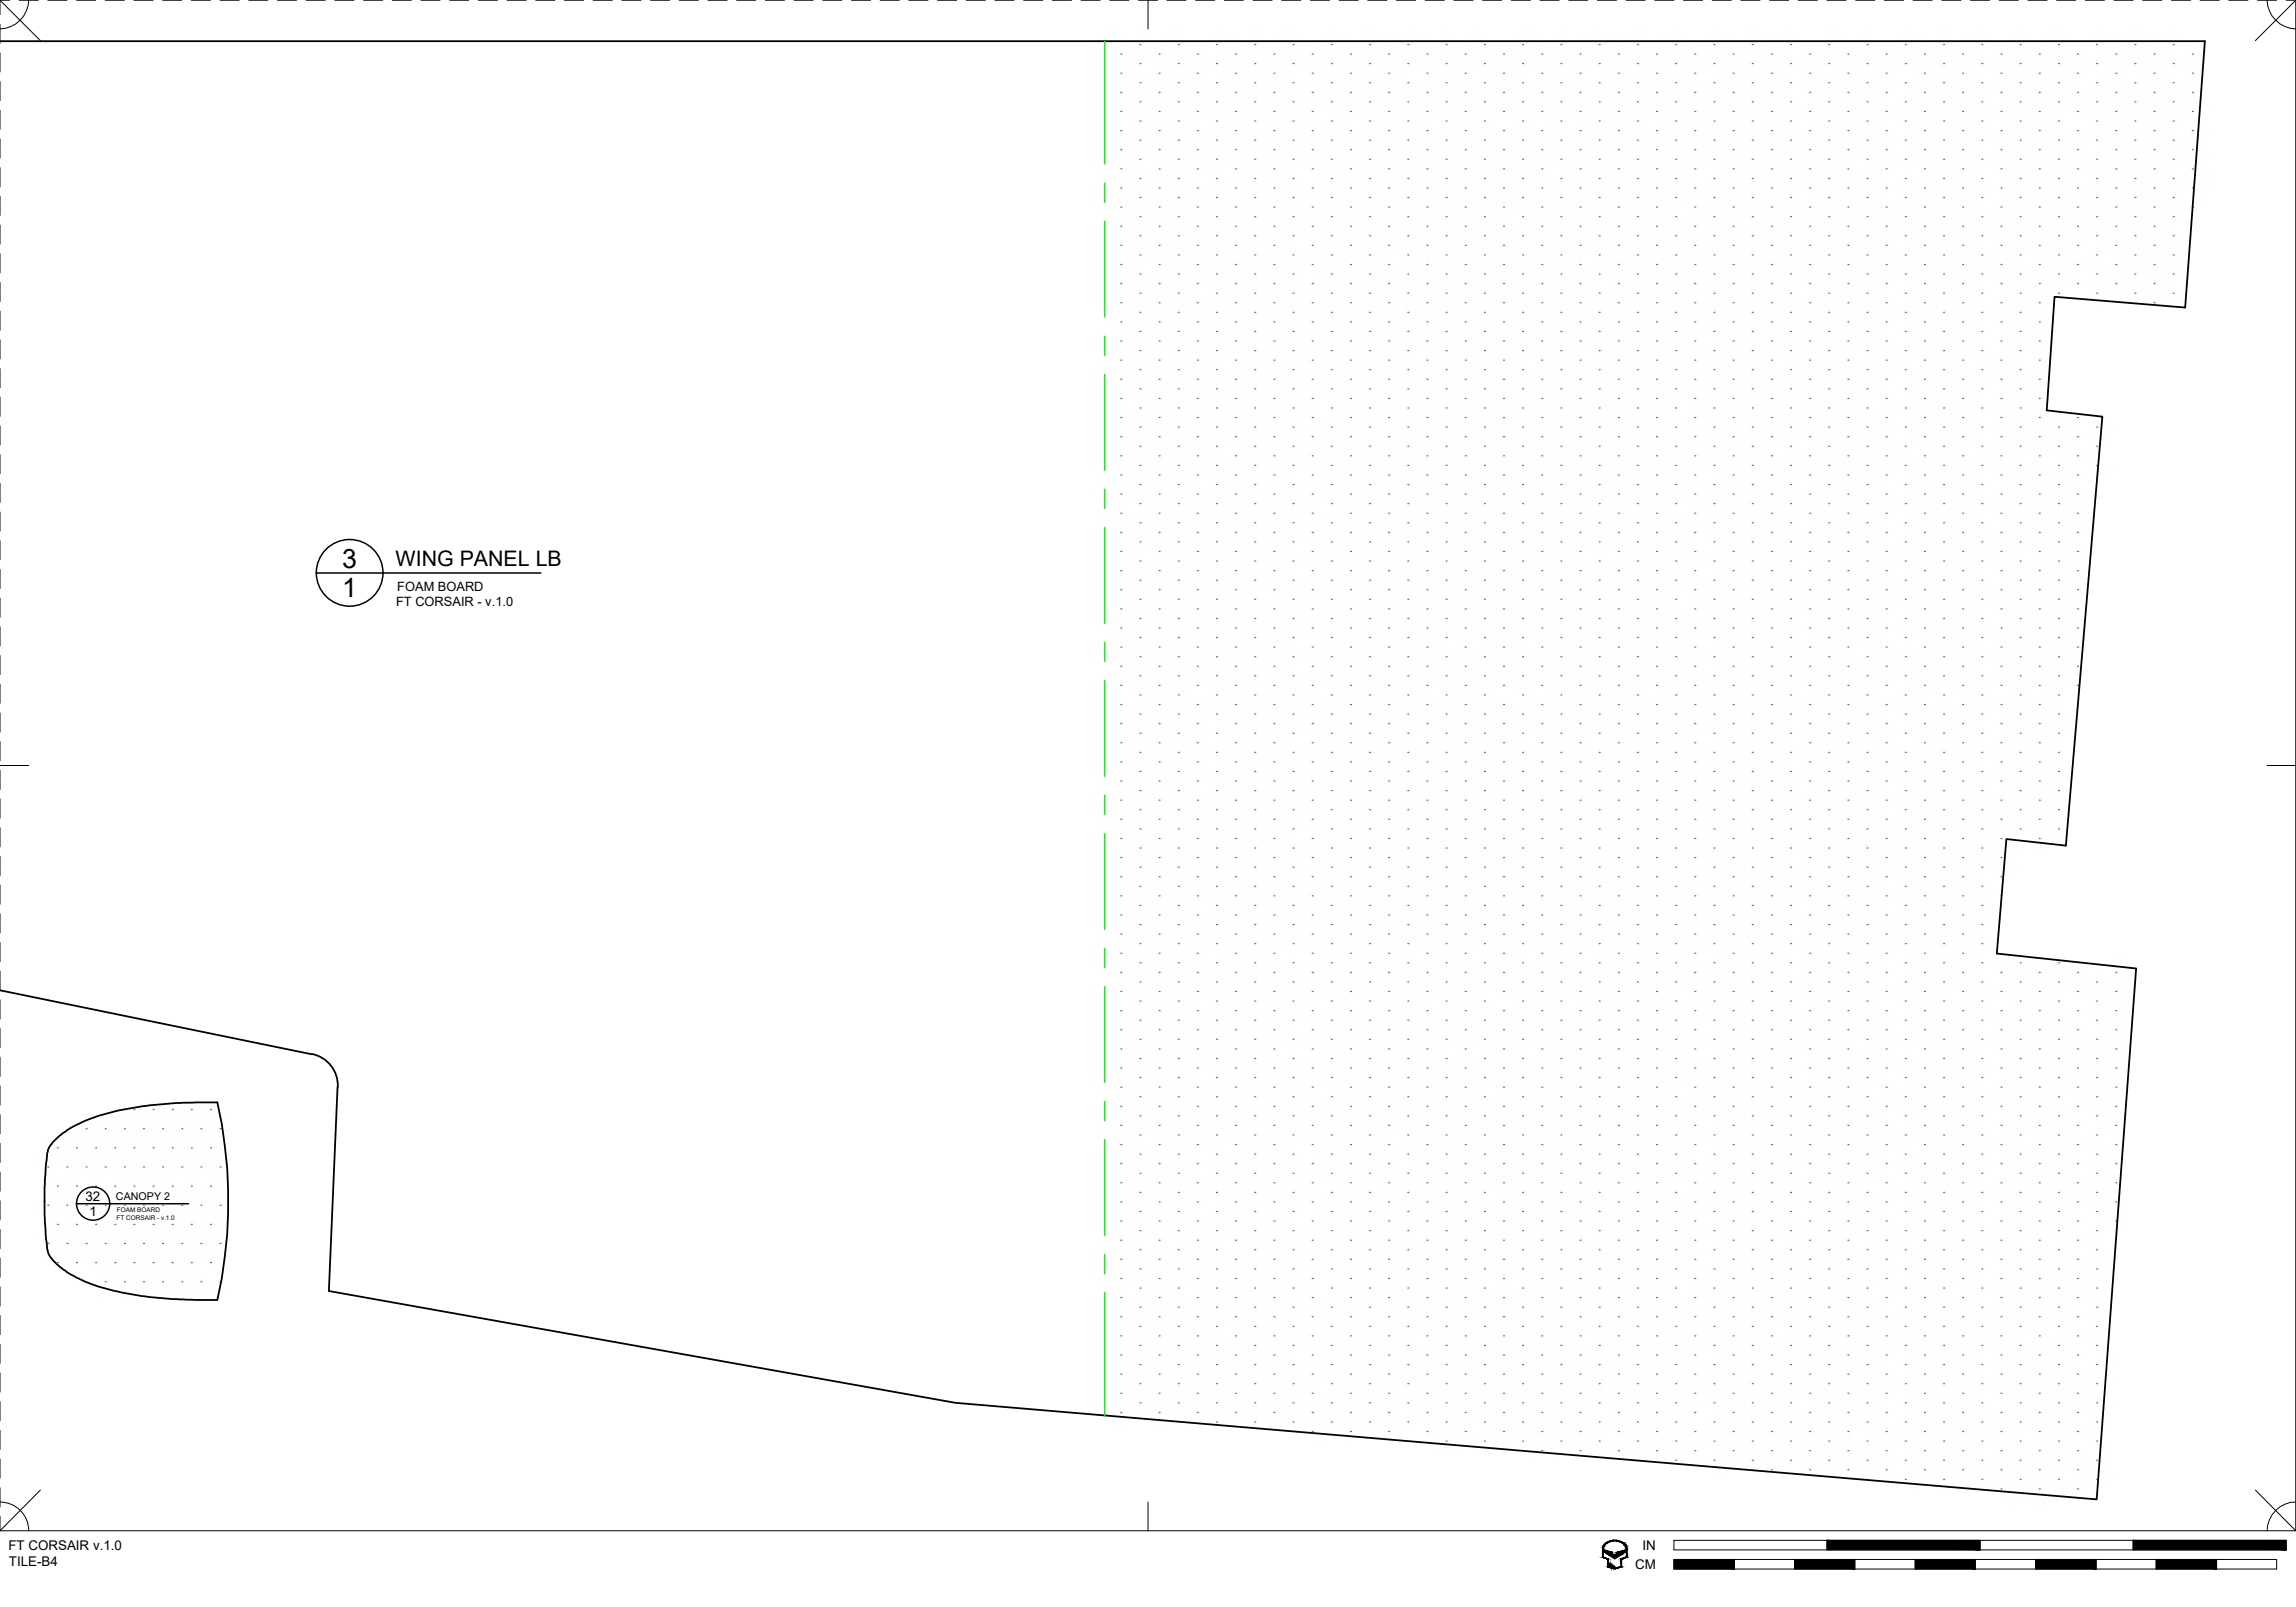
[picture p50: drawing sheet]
<svg xmlns="http://www.w3.org/2000/svg" width="381mm" height="267mm" viewBox="0 0 381 267" stroke-linecap="round" stroke-linejoin="round" font-family="sans-serif">
<defs><g id="words">
<g font-size="4.4">
<text x="56.8" y="94.3">3</text>
<text x="56.8" y="99.1">1</text>
</g>
<text font-size="3.5" x="65.6" y="94">WING PANEL LB</text>
<g font-size="2.2">
<text x="14.2" y="199.4">32</text>
<text x="14.8" y="201.8">1</text>
<text x="1.4" y="257.2">FT CORSAIR v.1.0</text>
<text x="272.6" y="257.2">IN</text>
<text x="1.5" y="259.9">TILE-B4</text>
<text x="271.3" y="260.4">CM</text>
</g>
<g font-size="2.1">
<text x="65.7" y="100.6">FT CORSAIR - v.1.0</text>
<text x="65.9" y="98">FOAM BOARD</text>
</g>
<text font-size="1.8" x="19.2" y="199.2">CANOPY 2</text>
<g font-size="1.1">
<text x="19.3" y="202.5">FT CORSAIR - v.1.0</text>
<text x="19.4" y="201.2">FOAM BOARD</text>
</g>
</g></defs>
<!-- layer: 07 DE-PAPER -->
<g fill="none" stroke="#f0f" stroke-width=".2">
<path d="M186 18.5h.1M186 15.3h.1M186 12.1h.1M186 9h.1M189.2 16.9h.1M189.2 13.7h.1M189.2 10.6h.1M189.2 7.4h.1M192.3 18.5h.1M192.3 15.3h.1M192.3 12.1h.1M192.3 9h.1"/>
<path d="M195.5 16.9h.1M195.5 13.7h.1M195.5 10.6h.1M195.5 7.4h.1M198.7 18.5h.1M198.7 15.3h.1M198.7 12.1h.1M198.7 9h.1M201.9 16.9h.1M201.9 13.7h.1M201.9 10.6h.1M201.9 7.4h.1"/>
<path d="M205 18.5h.1M205 15.3h.1M205 12.1h.1M205 9h.1M208.2 16.9h.1M208.2 13.7h.1M208.2 10.6h.1M208.2 7.4h.1M211.4 18.5h.1M211.4 15.3h.1M211.4 12.1h.1M211.4 9h.1"/>
<path d="M214.6 16.9h.1M214.6 13.7h.1M214.6 10.6h.1M214.6 7.4h.1M217.7 18.5h.1M217.7 15.3h.1M217.7 12.1h.1M217.7 9h.1M220.9 16.9h.1M220.9 13.7h.1M220.9 10.6h.1M220.9 7.4h.1"/>
<path d="M224.1 18.5h.1M224.1 15.3h.1M224.1 12.1h.1M224.1 9h.1M227.3 16.9h.1M227.3 13.7h.1M227.3 10.6h.1M227.3 7.4h.1M230.4 18.5h.1M230.4 15.3h.1M230.4 12.1h.1M230.4 9h.1"/>
<path d="M233.6 16.9h.1M233.6 13.7h.1M233.6 10.6h.1M233.6 7.4h.1M236.8 18.5h.1M236.8 15.3h.1M236.8 12.1h.1M236.8 9h.1M240 16.9h.1M240 13.7h.1M240 10.6h.1M240 7.4h.1"/>
<path d="M243.1 18.5h.1M243.1 15.3h.1M243.1 12.1h.1M243.1 9h.1M246.3 16.9h.1M246.3 13.7h.1M246.3 10.6h.1M246.3 7.4h.1M249.5 18.5h.1M249.5 15.3h.1M249.5 12.1h.1M249.5 9h.1"/>
<path d="M252.7 16.9h.1M252.7 13.7h.1M252.7 10.6h.1M252.7 7.4h.1M255.8 18.5h.1M255.8 15.3h.1M255.8 12.1h.1M255.8 9h.1M259 16.9h.1M259 13.7h.1M259 10.6h.1M259 7.4h.1"/>
<path d="M262.2 18.5h.1M262.2 15.3h.1M262.2 12.1h.1M262.2 9h.1M265.4 16.9h.1M265.4 13.7h.1M265.4 10.6h.1M265.4 7.4h.1M268.5 18.5h.1M268.5 15.3h.1M268.5 12.1h.1M268.5 9h.1"/>
<path d="M271.7 16.9h.1M271.7 13.7h.1M271.7 10.6h.1M271.7 7.4h.1M274.9 18.5h.1M274.9 15.3h.1M274.9 12.1h.1M274.9 9h.1M278.1 16.9h.1M278.1 13.7h.1M278.1 10.6h.1M278.1 7.4h.1"/>
<path d="M281.2 18.5h.1M281.2 15.3h.1M281.2 12.1h.1M281.2 9h.1M284.4 16.9h.1M284.4 13.7h.1M284.4 10.6h.1M284.4 7.4h.1M287.6 18.5h.1M287.6 15.3h.1M287.6 12.1h.1M287.6 9h.1"/>
<path d="M290.8 16.9h.1M290.8 13.7h.1M290.8 10.6h.1M290.8 7.4h.1M293.9 18.5h.1M293.9 15.3h.1M293.9 12.1h.1M293.9 9h.1M297.1 16.9h.1M297.1 13.7h.1M297.1 10.6h.1M297.1 7.4h.1"/>
<path d="M300.3 18.5h.1M300.3 15.3h.1M300.3 12.1h.1M300.3 9h.1M303.5 16.9h.1M303.5 13.7h.1M303.5 10.6h.1M303.5 7.4h.1M306.6 18.5h.1M306.6 15.3h.1M306.6 12.1h.1M306.6 9h.1"/>
<path d="M309.8 16.9h.1M309.8 13.7h.1M309.8 10.6h.1M309.8 7.4h.1M313 18.5h.1M313 15.3h.1M313 12.1h.1M313 9h.1M316.2 16.9h.1M316.2 13.7h.1M316.2 10.6h.1M316.2 7.4h.1"/>
<path d="M319.3 18.5h.1M319.3 15.3h.1M319.3 12.1h.1M319.3 9h.1M322.5 16.9h.1M322.5 13.7h.1M322.5 10.6h.1M322.5 7.4h.1M325.7 18.5h.1M325.7 15.3h.1M325.7 12.1h.1M325.7 9h.1"/>
<path d="M328.9 16.9h.1M328.9 13.7h.1M328.9 10.6h.1M328.9 7.4h.1M332 18.5h.1M332 15.3h.1M332 12.1h.1M332 9h.1M335.2 16.9h.1M335.2 13.7h.1M335.2 10.6h.1M335.2 7.4h.1"/>
<path d="M338.4 18.5h.1M338.4 15.3h.1M338.4 12.1h.1M338.4 9h.1M341.6 16.9h.1M341.6 13.7h.1M341.6 10.6h.1M341.6 7.4h.1M344.7 18.5h.1M344.7 15.3h.1M344.7 12.1h.1M344.7 9h.1"/>
<path d="M347.9 16.9h.1M347.9 13.7h.1M347.9 10.6h.1M347.9 7.4h.1M351.1 18.5h.1M351.1 15.3h.1M351.1 12.1h.1M351.1 9h.1M354.3 16.9h.1M354.3 13.7h.1M354.3 10.6h.1M354.3 7.4h.1"/>
<path d="M357.4 18.5h.1M357.4 15.3h.1M357.4 12.1h.1M357.4 9h.1M360.6 16.9h.1M360.6 13.7h.1M360.6 10.6h.1M360.6 7.4h.1M363.8 18.5h.1M363.8 15.3h.1M363.8 12.1h.1M363.8 9h.1"/>
<path d="M186 37.5h.1M186 34.4h.1M186 31.2h.1M186 28h.1M186 24.8h.1M186 21.7h.1M189.2 39.1h.1M189.2 36h.1M189.2 32.8h.1M189.2 29.6h.1M189.2 26.4h.1M189.2 23.3h.1"/>
<path d="M189.2 20.1h.1M192.3 37.5h.1M192.3 34.4h.1M192.3 31.2h.1M192.3 28h.1M192.3 24.8h.1M192.3 21.7h.1M195.5 39.1h.1M195.5 36h.1M195.5 32.8h.1M195.5 29.6h.1M195.5 26.4h.1"/>
<path d="M195.5 23.3h.1M195.5 20.1h.1M198.7 37.5h.1M198.7 34.4h.1M198.7 31.2h.1M198.7 28h.1M198.7 24.8h.1M198.7 21.7h.1M201.9 39.1h.1M201.9 36h.1M201.9 32.8h.1M201.9 29.6h.1"/>
<path d="M201.9 26.4h.1M201.9 23.3h.1M201.9 20.1h.1M205 37.5h.1M205 34.4h.1M205 31.2h.1M205 28h.1M205 24.8h.1M205 21.7h.1M208.2 39.1h.1M208.2 36h.1M208.2 32.8h.1"/>
<path d="M208.2 29.6h.1M208.2 26.4h.1M208.2 23.3h.1M208.2 20.1h.1M211.4 37.5h.1M211.4 34.4h.1M211.4 31.2h.1M211.4 28h.1M211.4 24.8h.1M211.4 21.7h.1M214.6 39.1h.1M214.6 36h.1"/>
<path d="M214.6 32.8h.1M214.6 29.6h.1M214.6 26.4h.1M214.6 23.3h.1M214.6 20.1h.1M217.7 37.5h.1M217.7 34.4h.1M217.7 31.2h.1M217.7 28h.1M217.7 24.8h.1M217.7 21.7h.1M220.9 39.1h.1"/>
<path d="M220.9 36h.1M220.9 32.8h.1M220.9 29.6h.1M220.9 26.4h.1M220.9 23.3h.1M220.9 20.1h.1M224.1 37.5h.1M224.1 34.4h.1M224.1 31.2h.1M224.1 28h.1M224.1 24.8h.1M224.1 21.7h.1"/>
<path d="M227.3 39.1h.1M227.3 36h.1M227.3 32.8h.1M227.3 29.6h.1M227.3 26.4h.1M227.3 23.3h.1M227.3 20.1h.1M230.4 37.5h.1M230.4 34.4h.1M230.4 31.2h.1M230.4 28h.1M230.4 24.8h.1"/>
<path d="M230.4 21.7h.1M233.6 39.1h.1M233.6 36h.1M233.6 32.8h.1M233.6 29.6h.1M233.6 26.4h.1M233.6 23.3h.1M233.6 20.1h.1M236.8 37.5h.1M236.8 34.4h.1M236.8 31.2h.1M236.8 28h.1"/>
<path d="M236.8 24.8h.1M236.8 21.7h.1M240 39.1h.1M240 36h.1M240 32.8h.1M240 29.6h.1M240 26.4h.1M240 23.3h.1M240 20.1h.1M243.1 37.5h.1M243.1 34.4h.1M243.1 31.2h.1"/>
<path d="M243.1 28h.1M243.1 24.8h.1M243.1 21.7h.1M246.3 39.1h.1M246.3 36h.1M246.3 32.8h.1M246.3 29.6h.1M246.3 26.4h.1M246.3 23.3h.1M246.3 20.1h.1M249.5 37.5h.1M249.5 34.4h.1"/>
<path d="M249.5 31.2h.1M249.5 28h.1M249.5 24.8h.1M249.5 21.7h.1M252.7 39.1h.1M252.7 36h.1M252.7 32.8h.1M252.7 29.6h.1M252.7 26.4h.1M252.7 23.3h.1M252.7 20.1h.1M255.8 37.5h.1"/>
<path d="M255.8 34.4h.1M255.8 31.2h.1M255.8 28h.1M255.8 24.8h.1M255.8 21.7h.1M259 39.1h.1M259 36h.1M259 32.8h.1M259 29.6h.1M259 26.4h.1M259 23.3h.1M259 20.1h.1"/>
<path d="M262.2 37.5h.1M262.2 34.4h.1M262.2 31.2h.1M262.2 28h.1M262.2 24.8h.1M262.2 21.7h.1M265.4 39.1h.1M265.4 36h.1M265.4 32.8h.1M265.4 29.6h.1M265.4 26.4h.1M265.4 23.3h.1"/>
<path d="M265.4 20.1h.1M268.5 37.5h.1M268.5 34.4h.1M268.5 31.2h.1M268.5 28h.1M268.5 24.8h.1M268.5 21.7h.1M271.7 39.1h.1M271.7 36h.1M271.7 32.8h.1M271.7 29.6h.1M271.7 26.4h.1"/>
<path d="M271.7 23.3h.1M271.7 20.1h.1M274.9 37.5h.1M274.9 34.4h.1M274.9 31.2h.1M274.9 28h.1M274.9 24.8h.1M274.9 21.7h.1M278.1 39.1h.1M278.1 36h.1M278.1 32.8h.1M278.1 29.6h.1"/>
<path d="M278.1 26.4h.1M278.1 23.3h.1M278.1 20.1h.1M281.2 37.5h.1M281.2 34.4h.1M281.2 31.2h.1M281.2 28h.1M281.2 24.8h.1M281.2 21.7h.1M284.4 39.1h.1M284.4 36h.1M284.4 32.8h.1"/>
<path d="M284.4 29.6h.1M284.4 26.4h.1M284.4 23.3h.1M284.4 20.1h.1M287.6 37.5h.1M287.6 34.4h.1M287.6 31.2h.1M287.6 28h.1M287.6 24.8h.1M287.6 21.7h.1M290.8 39.1h.1M290.8 36h.1"/>
<path d="M290.8 32.8h.1M290.8 29.6h.1M290.8 26.4h.1M290.8 23.3h.1M290.8 20.1h.1M293.9 37.5h.1M293.9 34.4h.1M293.9 31.2h.1M293.9 28h.1M293.9 24.8h.1M293.9 21.7h.1M297.1 39.1h.1"/>
<path d="M297.1 36h.1M297.1 32.8h.1M297.1 29.6h.1M297.1 26.4h.1M297.1 23.3h.1M297.1 20.1h.1M300.3 37.5h.1M300.3 34.4h.1M300.3 31.2h.1M300.3 28h.1M300.3 24.8h.1M300.3 21.7h.1"/>
<path d="M303.5 39.1h.1M303.5 36h.1M303.5 32.8h.1M303.5 29.6h.1M303.5 26.4h.1M303.5 23.3h.1M303.5 20.1h.1M306.6 37.5h.1M306.6 34.4h.1M306.6 31.2h.1M306.6 28h.1M306.6 24.8h.1"/>
<path d="M306.6 21.7h.1M309.8 39.1h.1M309.8 36h.1M309.8 32.8h.1M309.8 29.6h.1M309.8 26.4h.1M309.8 23.3h.1M309.8 20.1h.1M313 37.5h.1M313 34.4h.1M313 31.2h.1M313 28h.1"/>
<path d="M313 24.8h.1M313 21.7h.1M316.2 39.1h.1M316.2 36h.1M316.2 32.8h.1M316.2 29.6h.1M316.2 26.4h.1M316.2 23.3h.1M316.2 20.1h.1M319.3 37.5h.1M319.3 34.4h.1M319.3 31.2h.1"/>
<path d="M319.3 28h.1M319.3 24.8h.1M319.3 21.7h.1M322.5 39.1h.1M322.5 36h.1M322.5 32.8h.1M322.5 29.6h.1M322.5 26.4h.1M322.5 23.3h.1M322.5 20.1h.1M325.7 37.5h.1M325.7 34.4h.1"/>
<path d="M325.7 31.2h.1M325.7 28h.1M325.7 24.8h.1M325.7 21.7h.1M328.9 39.1h.1M328.9 36h.1M328.9 32.8h.1M328.9 29.6h.1M328.9 26.4h.1M328.9 23.3h.1M328.9 20.1h.1M332 37.5h.1"/>
<path d="M332 34.4h.1M332 31.2h.1M332 28h.1M332 24.8h.1M332 21.7h.1M335.2 39.1h.1M335.2 36h.1M335.2 32.8h.1M335.2 29.6h.1M335.2 26.4h.1M335.2 23.3h.1M335.2 20.1h.1"/>
<path d="M338.4 37.5h.1M338.4 34.4h.1M338.4 31.2h.1M338.4 28h.1M338.4 24.8h.1M338.4 21.7h.1M341.6 39.1h.1M341.6 36h.1M341.6 32.8h.1M341.6 29.6h.1M341.6 26.4h.1M341.6 23.3h.1"/>
<path d="M341.6 20.1h.1M344.7 37.5h.1M344.7 34.4h.1M344.7 31.2h.1M344.7 28h.1M344.7 24.8h.1M344.7 21.7h.1M347.9 39.1h.1M347.9 36h.1M347.9 32.8h.1M347.9 29.6h.1M347.9 26.4h.1"/>
<path d="M347.9 23.3h.1M347.9 20.1h.1M351.1 37.5h.1M351.1 34.4h.1M351.1 31.2h.1M351.1 28h.1M351.1 24.8h.1M351.1 21.7h.1M354.3 39.1h.1M354.3 36h.1M354.3 32.8h.1M354.3 29.6h.1"/>
<path d="M354.3 26.4h.1M354.3 23.3h.1M354.3 20.1h.1M357.4 37.5h.1M357.4 34.4h.1M357.4 31.2h.1M357.4 28h.1M357.4 24.8h.1M357.4 21.7h.1M360.6 39.1h.1M360.6 36h.1M360.6 32.8h.1"/>
<path d="M360.6 29.6h.1M360.6 26.4h.1M360.6 23.3h.1M360.6 20.1h.1M363.8 34.4h.1M363.8 31.2h.1M363.8 28h.1M363.8 24.8h.1M363.8 21.7h.1M186 59.8h.1M186 56.6h.1M186 53.4h.1"/>
<path d="M186 50.2h.1M186 47.1h.1M186 43.9h.1M186 40.7h.1M189.2 58.2h.1M189.2 55h.1M189.2 51.8h.1M189.2 48.7h.1M189.2 45.5h.1M189.2 42.3h.1M192.3 59.8h.1M192.3 56.6h.1"/>
<path d="M192.3 53.4h.1M192.3 50.2h.1M192.3 47.1h.1M192.3 43.9h.1M192.3 40.7h.1M195.5 58.2h.1M195.5 55h.1M195.5 51.8h.1M195.5 48.7h.1M195.5 45.5h.1M195.5 42.3h.1M198.7 59.8h.1"/>
<path d="M198.7 56.6h.1M198.7 53.4h.1M198.7 50.2h.1M198.7 47.1h.1M198.7 43.9h.1M198.7 40.7h.1M201.9 58.2h.1M201.9 55h.1M201.9 51.8h.1M201.9 48.7h.1M201.9 45.5h.1M201.9 42.3h.1"/>
<path d="M205 59.8h.1M205 56.6h.1M205 53.4h.1M205 50.2h.1M205 47.1h.1M205 43.9h.1M205 40.7h.1M208.2 58.2h.1M208.2 55h.1M208.2 51.8h.1M208.2 48.7h.1M208.2 45.5h.1"/>
<path d="M208.2 42.3h.1M211.4 59.8h.1M211.4 56.6h.1M211.4 53.4h.1M211.4 50.2h.1M211.4 47.1h.1M211.4 43.9h.1M211.4 40.7h.1M214.6 58.2h.1M214.6 55h.1M214.6 51.8h.1M214.6 48.7h.1"/>
<path d="M214.6 45.5h.1M214.6 42.3h.1M217.7 59.8h.1M217.7 56.6h.1M217.7 53.4h.1M217.7 50.2h.1M217.7 47.1h.1M217.7 43.9h.1M217.7 40.7h.1M220.9 58.2h.1M220.9 55h.1M220.9 51.8h.1"/>
<path d="M220.9 48.7h.1M220.9 45.5h.1M220.9 42.3h.1M224.1 59.8h.1M224.1 56.6h.1M224.1 53.4h.1M224.1 50.2h.1M224.1 47.1h.1M224.1 43.9h.1M224.1 40.7h.1M227.3 58.2h.1M227.3 55h.1"/>
<path d="M227.3 51.8h.1M227.3 48.7h.1M227.3 45.5h.1M227.3 42.3h.1M230.4 59.8h.1M230.4 56.6h.1M230.4 53.4h.1M230.4 50.2h.1M230.4 47.1h.1M230.4 43.9h.1M230.4 40.7h.1M233.6 58.2h.1"/>
<path d="M233.6 55h.1M233.6 51.8h.1M233.6 48.7h.1M233.6 45.5h.1M233.6 42.3h.1M236.8 59.8h.1M236.8 56.6h.1M236.8 53.4h.1M236.8 50.2h.1M236.8 47.1h.1M236.8 43.9h.1M236.8 40.7h.1"/>
<path d="M240 58.2h.1M240 55h.1M240 51.8h.1M240 48.7h.1M240 45.5h.1M240 42.3h.1M243.1 59.8h.1M243.1 56.6h.1M243.1 53.4h.1M243.1 50.2h.1M243.1 47.1h.1M243.1 43.9h.1"/>
<path d="M243.1 40.7h.1M246.3 58.2h.1M246.3 55h.1M246.3 51.8h.1M246.3 48.7h.1M246.3 45.5h.1M246.3 42.3h.1M249.5 59.8h.1M249.5 56.6h.1M249.5 53.4h.1M249.5 50.2h.1M249.5 47.1h.1"/>
<path d="M249.5 43.9h.1M249.5 40.7h.1M252.7 58.2h.1M252.7 55h.1M252.7 51.8h.1M252.7 48.7h.1M252.7 45.5h.1M252.7 42.3h.1M255.8 59.8h.1M255.8 56.6h.1M255.8 53.4h.1M255.8 50.2h.1"/>
<path d="M255.8 47.1h.1M255.8 43.9h.1M255.8 40.7h.1M259 58.2h.1M259 55h.1M259 51.8h.1M259 48.7h.1M259 45.5h.1M259 42.3h.1M262.2 59.8h.1M262.2 56.6h.1M262.2 53.4h.1"/>
<path d="M262.2 50.2h.1M262.2 47.1h.1M262.2 43.9h.1M262.2 40.7h.1M265.4 58.2h.1M265.4 55h.1M265.4 51.8h.1M265.4 48.7h.1M265.4 45.5h.1M265.4 42.3h.1M268.5 59.8h.1M268.5 56.6h.1"/>
<path d="M268.5 53.4h.1M268.5 50.2h.1M268.5 47.1h.1M268.5 43.9h.1M268.5 40.7h.1M271.7 58.2h.1M271.7 55h.1M271.7 51.8h.1M271.7 48.7h.1M271.7 45.5h.1M271.7 42.3h.1M274.9 59.8h.1"/>
<path d="M274.9 56.6h.1M274.9 53.4h.1M274.9 50.2h.1M274.9 47.1h.1M274.9 43.9h.1M274.9 40.7h.1M278.1 58.2h.1M278.1 55h.1M278.1 51.8h.1M278.1 48.7h.1M278.1 45.5h.1M278.1 42.3h.1"/>
<path d="M281.2 59.8h.1M281.2 56.6h.1M281.2 53.4h.1M281.2 50.2h.1M281.2 47.1h.1M281.2 43.9h.1M281.2 40.7h.1M284.4 58.2h.1M284.4 55h.1M284.4 51.8h.1M284.4 48.7h.1M284.4 45.5h.1"/>
<path d="M284.4 42.3h.1M287.6 59.8h.1M287.6 56.6h.1M287.6 53.4h.1M287.6 50.2h.1M287.6 47.1h.1M287.6 43.9h.1M287.6 40.7h.1M290.8 58.2h.1M290.8 55h.1M290.8 51.8h.1M290.8 48.7h.1"/>
<path d="M290.8 45.5h.1M290.8 42.3h.1M293.9 59.8h.1M293.9 56.6h.1M293.9 53.4h.1M293.9 50.2h.1M293.9 47.1h.1M293.9 43.9h.1M293.9 40.7h.1M297.1 58.2h.1M297.1 55h.1M297.1 51.8h.1"/>
<path d="M297.1 48.7h.1M297.1 45.5h.1M297.1 42.3h.1M300.3 59.8h.1M300.3 56.6h.1M300.3 53.4h.1M300.3 50.2h.1M300.3 47.1h.1M300.3 43.9h.1M300.3 40.7h.1M303.5 58.2h.1M303.5 55h.1"/>
<path d="M303.5 51.8h.1M303.5 48.7h.1M303.5 45.5h.1M303.5 42.3h.1M306.6 59.8h.1M306.6 56.6h.1M306.6 53.4h.1M306.6 50.2h.1M306.6 47.1h.1M306.6 43.9h.1M306.6 40.7h.1M309.8 58.2h.1"/>
<path d="M309.8 55h.1M309.8 51.8h.1M309.8 48.7h.1M309.8 45.5h.1M309.8 42.3h.1M313 59.8h.1M313 56.6h.1M313 53.4h.1M313 50.2h.1M313 47.1h.1M313 43.9h.1M313 40.7h.1"/>
<path d="M316.2 58.2h.1M316.2 55h.1M316.2 51.8h.1M316.2 48.7h.1M316.2 45.5h.1M316.2 42.3h.1M319.3 59.8h.1M319.3 56.6h.1M319.3 53.4h.1M319.3 50.2h.1M319.3 47.1h.1M319.3 43.9h.1"/>
<path d="M319.3 40.7h.1M322.5 58.2h.1M322.5 55h.1M322.5 51.8h.1M322.5 48.7h.1M322.5 45.5h.1M322.5 42.3h.1M325.7 59.8h.1M325.7 56.6h.1M325.7 53.4h.1M325.7 50.2h.1M325.7 47.1h.1"/>
<path d="M325.7 43.9h.1M325.7 40.7h.1M328.9 58.2h.1M328.9 55h.1M328.9 51.8h.1M328.9 48.7h.1M328.9 45.5h.1M328.9 42.3h.1M332 59.8h.1M332 56.6h.1M332 53.4h.1M332 50.2h.1"/>
<path d="M332 47.1h.1M332 43.9h.1M332 40.7h.1M335.2 58.2h.1M335.2 55h.1M335.2 51.8h.1M335.2 48.7h.1M335.2 45.5h.1M335.2 42.3h.1M338.4 59.8h.1M338.4 56.6h.1M338.4 53.4h.1"/>
<path d="M338.4 50.2h.1M338.4 47.1h.1M338.4 43.9h.1M338.4 40.7h.1M341.6 48.7h.1M341.6 45.5h.1M341.6 42.3h.1M344.7 47.1h.1M344.7 43.9h.1M344.7 40.7h.1M347.9 48.7h.1M347.9 45.5h.1"/>
<path d="M347.9 42.3h.1M351.1 47.1h.1M351.1 43.9h.1M351.1 40.7h.1M354.3 48.7h.1M354.3 45.5h.1M354.3 42.3h.1M357.4 50.2h.1M357.4 47.1h.1M357.4 43.9h.1M357.4 40.7h.1M360.6 48.7h.1"/>
<path d="M360.6 45.5h.1M360.6 42.3h.1M186 78.8h.1M186 75.6h.1M186 72.5h.1M186 69.3h.1M186 66.1h.1M186 62.9h.1M189.2 77.2h.1M189.2 74.1h.1M189.2 70.9h.1M189.2 67.7h.1"/>
<path d="M189.2 64.5h.1M189.2 61.4h.1M192.3 78.8h.1M192.3 75.6h.1M192.3 72.5h.1M192.3 69.3h.1M192.3 66.1h.1M192.3 62.9h.1M195.5 77.2h.1M195.5 74.1h.1M195.5 70.9h.1M195.5 67.7h.1"/>
<path d="M195.5 64.5h.1M195.5 61.4h.1M198.7 78.8h.1M198.7 75.6h.1M198.7 72.5h.1M198.7 69.3h.1M198.7 66.1h.1M198.7 62.9h.1M201.9 77.2h.1M201.9 74.1h.1M201.9 70.9h.1M201.9 67.7h.1"/>
<path d="M201.9 64.5h.1M201.9 61.4h.1M205 78.8h.1M205 75.6h.1M205 72.5h.1M205 69.3h.1M205 66.1h.1M205 62.9h.1M208.2 77.2h.1M208.2 74.1h.1M208.2 70.9h.1M208.2 67.7h.1"/>
<path d="M208.2 64.5h.1M208.2 61.4h.1M211.4 78.8h.1M211.4 75.6h.1M211.4 72.5h.1M211.4 69.3h.1M211.4 66.1h.1M211.4 62.9h.1M214.6 77.2h.1M214.6 74.1h.1M214.6 70.9h.1M214.6 67.7h.1"/>
<path d="M214.6 64.5h.1M214.6 61.4h.1M217.7 78.8h.1M217.7 75.6h.1M217.7 72.5h.1M217.7 69.3h.1M217.7 66.1h.1M217.7 62.9h.1M220.9 77.2h.1M220.9 74.1h.1M220.9 70.9h.1M220.9 67.7h.1"/>
<path d="M220.9 64.5h.1M220.9 61.4h.1M224.1 78.8h.1M224.1 75.6h.1M224.1 72.5h.1M224.1 69.3h.1M224.1 66.1h.1M224.1 62.9h.1M227.3 77.2h.1M227.3 74.1h.1M227.3 70.9h.1M227.3 67.7h.1"/>
<path d="M227.3 64.5h.1M227.3 61.4h.1M230.4 78.8h.1M230.4 75.6h.1M230.4 72.5h.1M230.4 69.3h.1M230.4 66.1h.1M230.4 62.9h.1M233.6 77.2h.1M233.6 74.1h.1M233.6 70.9h.1M233.6 67.7h.1"/>
<path d="M233.6 64.5h.1M233.6 61.4h.1M236.8 78.8h.1M236.8 75.6h.1M236.8 72.5h.1M236.8 69.3h.1M236.8 66.1h.1M236.8 62.9h.1M240 77.2h.1M240 74.1h.1M240 70.9h.1M240 67.7h.1"/>
<path d="M240 64.5h.1M240 61.4h.1M243.1 78.8h.1M243.1 75.6h.1M243.1 72.5h.1M243.1 69.3h.1M243.1 66.1h.1M243.1 62.9h.1M246.3 77.2h.1M246.3 74.1h.1M246.3 70.9h.1M246.3 67.7h.1"/>
<path d="M246.3 64.5h.1M246.3 61.4h.1M249.5 78.8h.1M249.5 75.6h.1M249.5 72.5h.1M249.5 69.3h.1M249.5 66.1h.1M249.5 62.9h.1M252.7 77.2h.1M252.7 74.1h.1M252.7 70.9h.1M252.7 67.7h.1"/>
<path d="M252.7 64.5h.1M252.7 61.4h.1M255.8 78.8h.1M255.8 75.6h.1M255.8 72.5h.1M255.8 69.3h.1M255.8 66.1h.1M255.8 62.9h.1M259 77.2h.1M259 74.1h.1M259 70.9h.1M259 67.7h.1"/>
<path d="M259 64.5h.1M259 61.4h.1M262.2 78.8h.1M262.2 75.6h.1M262.2 72.5h.1M262.2 69.3h.1M262.2 66.1h.1M262.2 62.9h.1M265.4 77.2h.1M265.4 74.1h.1M265.4 70.9h.1M265.4 67.7h.1"/>
<path d="M265.4 64.5h.1M265.4 61.4h.1M268.5 78.8h.1M268.5 75.6h.1M268.5 72.5h.1M268.5 69.3h.1M268.5 66.1h.1M268.5 62.9h.1M271.7 77.2h.1M271.7 74.1h.1M271.7 70.9h.1M271.7 67.7h.1"/>
<path d="M271.7 64.5h.1M271.7 61.4h.1M274.9 78.8h.1M274.9 75.6h.1M274.9 72.5h.1M274.9 69.3h.1M274.9 66.1h.1M274.9 62.9h.1M278.1 77.2h.1M278.1 74.1h.1M278.1 70.9h.1M278.1 67.7h.1"/>
<path d="M278.1 64.5h.1M278.1 61.4h.1M281.2 78.8h.1M281.2 75.6h.1M281.2 72.5h.1M281.2 69.3h.1M281.2 66.1h.1M281.2 62.9h.1M284.4 77.2h.1M284.4 74.1h.1M284.4 70.9h.1M284.4 67.7h.1"/>
<path d="M284.4 64.5h.1M284.4 61.4h.1M287.6 78.8h.1M287.6 75.6h.1M287.6 72.5h.1M287.6 69.3h.1M287.6 66.1h.1M287.6 62.9h.1M290.8 77.2h.1M290.8 74.1h.1M290.8 70.9h.1M290.8 67.7h.1"/>
<path d="M290.8 64.5h.1M290.8 61.4h.1M293.9 78.8h.1M293.9 75.6h.1M293.9 72.5h.1M293.9 69.3h.1M293.9 66.1h.1M293.9 62.9h.1M297.1 77.2h.1M297.1 74.1h.1M297.1 70.9h.1M297.1 67.7h.1"/>
<path d="M297.1 64.5h.1M297.1 61.4h.1M300.3 78.8h.1M300.3 75.6h.1M300.3 72.5h.1M300.3 69.3h.1M300.3 66.1h.1M300.3 62.9h.1M303.5 77.2h.1M303.5 74.1h.1M303.5 70.9h.1M303.5 67.7h.1"/>
<path d="M303.5 64.5h.1M303.5 61.4h.1M306.6 78.8h.1M306.6 75.6h.1M306.6 72.5h.1M306.6 69.3h.1M306.6 66.1h.1M306.6 62.9h.1M309.8 77.2h.1M309.8 74.1h.1M309.8 70.9h.1M309.8 67.7h.1"/>
<path d="M309.8 64.5h.1M309.8 61.4h.1M313 78.8h.1M313 75.6h.1M313 72.5h.1M313 69.3h.1M313 66.1h.1M313 62.9h.1M316.2 77.2h.1M316.2 74.1h.1M316.2 70.9h.1M316.2 67.7h.1"/>
<path d="M316.2 64.5h.1M316.2 61.4h.1M319.3 78.8h.1M319.3 75.6h.1M319.3 72.5h.1M319.3 69.3h.1M319.3 66.1h.1M319.3 62.9h.1M322.5 77.2h.1M322.5 74.1h.1M322.5 70.9h.1M322.5 67.7h.1"/>
<path d="M322.5 64.5h.1M322.5 61.4h.1M325.7 78.8h.1M325.7 75.6h.1M325.7 72.5h.1M325.7 69.3h.1M325.7 66.1h.1M325.7 62.9h.1M328.9 77.2h.1M328.9 74.1h.1M328.9 70.9h.1M328.9 67.7h.1"/>
<path d="M328.9 64.5h.1M328.9 61.4h.1M332 78.8h.1M332 75.6h.1M332 72.5h.1M332 69.3h.1M332 66.1h.1M332 62.9h.1M335.2 77.2h.1M335.2 74.1h.1M335.2 70.9h.1M335.2 67.7h.1"/>
<path d="M335.2 64.5h.1M335.2 61.4h.1M338.4 78.8h.1M338.4 75.6h.1M338.4 72.5h.1M338.4 69.3h.1M338.4 66.1h.1M338.4 62.9h.1M341.6 77.2h.1M341.6 74.1h.1M341.6 70.9h.1M344.7 78.8h.1"/>
<path d="M344.7 75.6h.1M344.7 72.5h.1M344.7 69.3h.1M347.9 77.2h.1M347.9 74.1h.1M347.9 70.9h.1M186 97.9h.1M186 94.7h.1M186 91.5h.1M186 88.3h.1M186 85.2h.1M186 82h.1"/>
<path d="M189.2 99.5h.1M189.2 96.3h.1M189.2 93.1h.1M189.2 89.9h.1M189.2 86.8h.1M189.2 83.6h.1M189.2 80.4h.1M192.3 97.9h.1M192.3 94.7h.1M192.3 91.5h.1M192.3 88.3h.1M192.3 85.2h.1"/>
<path d="M192.3 82h.1M195.5 99.5h.1M195.5 96.3h.1M195.5 93.1h.1M195.5 89.9h.1M195.5 86.8h.1M195.5 83.6h.1M195.5 80.4h.1M198.7 97.9h.1M198.7 94.7h.1M198.7 91.5h.1M198.7 88.3h.1"/>
<path d="M198.7 85.2h.1M198.7 82h.1M201.9 99.5h.1M201.9 96.3h.1M201.9 93.1h.1M201.9 89.9h.1M201.9 86.8h.1M201.9 83.6h.1M201.9 80.4h.1M205 97.9h.1M205 94.7h.1M205 91.5h.1"/>
<path d="M205 88.3h.1M205 85.2h.1M205 82h.1M208.2 99.5h.1M208.2 96.3h.1M208.2 93.1h.1M208.2 89.9h.1M208.2 86.8h.1M208.2 83.6h.1M208.2 80.4h.1M211.4 97.9h.1M211.4 94.7h.1"/>
<path d="M211.4 91.5h.1M211.4 88.3h.1M211.4 85.2h.1M211.4 82h.1M214.6 99.5h.1M214.6 96.3h.1M214.6 93.1h.1M214.6 89.9h.1M214.6 86.8h.1M214.6 83.6h.1M214.6 80.4h.1M217.7 97.9h.1"/>
<path d="M217.7 94.7h.1M217.7 91.5h.1M217.7 88.3h.1M217.7 85.2h.1M217.7 82h.1M220.9 99.5h.1M220.9 96.3h.1M220.9 93.1h.1M220.9 89.9h.1M220.9 86.8h.1M220.9 83.6h.1M220.9 80.4h.1"/>
<path d="M224.1 97.9h.1M224.1 94.7h.1M224.1 91.5h.1M224.1 88.3h.1M224.1 85.2h.1M224.1 82h.1M227.3 99.5h.1M227.3 96.3h.1M227.3 93.1h.1M227.3 89.9h.1M227.3 86.8h.1M227.3 83.6h.1"/>
<path d="M227.3 80.4h.1M230.4 97.9h.1M230.4 94.7h.1M230.4 91.5h.1M230.4 88.3h.1M230.4 85.2h.1M230.4 82h.1M233.6 99.5h.1M233.6 96.3h.1M233.6 93.1h.1M233.6 89.9h.1M233.6 86.8h.1"/>
<path d="M233.6 83.6h.1M233.6 80.4h.1M236.8 97.9h.1M236.8 94.7h.1M236.8 91.5h.1M236.8 88.3h.1M236.8 85.2h.1M236.8 82h.1M240 99.5h.1M240 96.3h.1M240 93.1h.1M240 89.9h.1"/>
<path d="M240 86.8h.1M240 83.6h.1M240 80.4h.1M243.1 97.9h.1M243.1 94.7h.1M243.1 91.5h.1M243.1 88.3h.1M243.1 85.2h.1M243.1 82h.1M246.3 99.5h.1M246.3 96.3h.1M246.3 93.1h.1"/>
<path d="M246.3 89.9h.1M246.3 86.8h.1M246.3 83.6h.1M246.3 80.4h.1M249.5 97.9h.1M249.5 94.7h.1M249.5 91.5h.1M249.5 88.3h.1M249.5 85.2h.1M249.5 82h.1M252.7 99.5h.1M252.7 96.3h.1"/>
<path d="M252.7 93.1h.1M252.7 89.9h.1M252.7 86.8h.1M252.7 83.6h.1M252.7 80.4h.1M255.8 97.9h.1M255.8 94.7h.1M255.8 91.5h.1M255.8 88.3h.1M255.8 85.2h.1M255.8 82h.1M259 99.5h.1"/>
<path d="M259 96.3h.1M259 93.1h.1M259 89.9h.1M259 86.8h.1M259 83.6h.1M259 80.4h.1M262.2 97.9h.1M262.2 94.7h.1M262.2 91.5h.1M262.2 88.3h.1M262.2 85.2h.1M262.2 82h.1"/>
<path d="M265.4 99.5h.1M265.4 96.3h.1M265.4 93.1h.1M265.4 89.9h.1M265.4 86.8h.1M265.4 83.6h.1M265.4 80.4h.1M268.5 97.9h.1M268.5 94.7h.1M268.5 91.5h.1M268.5 88.3h.1M268.5 85.2h.1"/>
<path d="M268.5 82h.1M271.7 99.5h.1M271.7 96.3h.1M271.7 93.1h.1M271.7 89.9h.1M271.7 86.8h.1M271.7 83.6h.1M271.7 80.4h.1M274.9 97.9h.1M274.9 94.7h.1M274.9 91.5h.1M274.9 88.3h.1"/>
<path d="M274.9 85.2h.1M274.9 82h.1M278.1 99.5h.1M278.1 96.3h.1M278.1 93.1h.1M278.1 89.9h.1M278.1 86.8h.1M278.1 83.6h.1M278.1 80.4h.1M281.2 97.9h.1M281.2 94.7h.1M281.2 91.5h.1"/>
<path d="M281.2 88.3h.1M281.2 85.2h.1M281.2 82h.1M284.4 99.5h.1M284.4 96.3h.1M284.4 93.1h.1M284.4 89.9h.1M284.4 86.8h.1M284.4 83.6h.1M284.4 80.4h.1M287.6 97.9h.1M287.6 94.7h.1"/>
<path d="M287.6 91.5h.1M287.6 88.3h.1M287.6 85.2h.1M287.6 82h.1M290.8 99.5h.1M290.8 96.3h.1M290.8 93.1h.1M290.8 89.9h.1M290.8 86.8h.1M290.8 83.6h.1M290.8 80.4h.1M293.9 97.9h.1"/>
<path d="M293.9 94.7h.1M293.9 91.5h.1M293.9 88.3h.1M293.9 85.2h.1M293.9 82h.1M297.1 99.5h.1M297.1 96.3h.1M297.1 93.1h.1M297.1 89.9h.1M297.1 86.8h.1M297.1 83.6h.1M297.1 80.4h.1"/>
<path d="M300.3 97.9h.1M300.3 94.7h.1M300.3 91.5h.1M300.3 88.3h.1M300.3 85.2h.1M300.3 82h.1M303.5 99.5h.1M303.5 96.3h.1M303.5 93.1h.1M303.5 89.9h.1M303.5 86.8h.1M303.5 83.6h.1"/>
<path d="M303.5 80.4h.1M306.6 97.9h.1M306.6 94.7h.1M306.6 91.5h.1M306.6 88.3h.1M306.6 85.2h.1M306.6 82h.1M309.8 99.5h.1M309.8 96.3h.1M309.8 93.1h.1M309.8 89.9h.1M309.8 86.8h.1"/>
<path d="M309.8 83.6h.1M309.8 80.4h.1M313 97.9h.1M313 94.7h.1M313 91.5h.1M313 88.3h.1M313 85.2h.1M313 82h.1M316.2 99.5h.1M316.2 96.3h.1M316.2 93.1h.1M316.2 89.9h.1"/>
<path d="M316.2 86.8h.1M316.2 83.6h.1M316.2 80.4h.1M319.3 97.9h.1M319.3 94.7h.1M319.3 91.5h.1M319.3 88.3h.1M319.3 85.2h.1M319.3 82h.1M322.5 99.5h.1M322.5 96.3h.1M322.5 93.1h.1"/>
<path d="M322.5 89.9h.1M322.5 86.8h.1M322.5 83.6h.1M322.5 80.4h.1M325.7 97.9h.1M325.7 94.7h.1M325.7 91.5h.1M325.7 88.3h.1M325.7 85.2h.1M325.7 82h.1M328.9 99.5h.1M328.9 96.3h.1"/>
<path d="M328.9 93.1h.1M328.9 89.9h.1M328.9 86.8h.1M328.9 83.6h.1M328.9 80.4h.1M332 97.9h.1M332 94.7h.1M332 91.5h.1M332 88.3h.1M332 85.2h.1M332 82h.1M335.2 99.5h.1"/>
<path d="M335.2 96.3h.1M335.2 93.1h.1M335.2 89.9h.1M335.2 86.8h.1M335.2 83.6h.1M335.2 80.4h.1M338.4 97.9h.1M338.4 94.7h.1M338.4 91.5h.1M338.4 88.3h.1M338.4 85.2h.1M338.4 82h.1"/>
<path d="M341.6 99.5h.1M341.6 96.3h.1M341.6 93.1h.1M341.6 89.9h.1M341.6 86.8h.1M341.6 83.6h.1M341.6 80.4h.1M344.7 97.9h.1M344.7 94.7h.1M344.7 91.5h.1M344.7 88.3h.1M344.7 85.2h.1"/>
<path d="M344.7 82h.1M186 116.9h.1M186 113.7h.1M186 110.6h.1M186 107.4h.1M186 104.2h.1M186 101h.1M189.2 118.5h.1M189.2 115.3h.1M189.2 112.2h.1M189.2 109h.1M189.2 105.8h.1"/>
<path d="M189.2 102.6h.1M192.3 116.9h.1M192.3 113.7h.1M192.3 110.6h.1M192.3 107.4h.1M192.3 104.2h.1M192.3 101h.1M195.5 118.5h.1M195.5 115.3h.1M195.5 112.2h.1M195.5 109h.1M195.5 105.8h.1"/>
<path d="M195.5 102.6h.1M198.7 116.9h.1M198.7 113.7h.1M198.7 110.6h.1M198.7 107.4h.1M198.7 104.2h.1M198.7 101h.1M201.9 118.5h.1M201.9 115.3h.1M201.9 112.2h.1M201.9 109h.1M201.9 105.8h.1"/>
<path d="M201.9 102.6h.1M205 116.9h.1M205 113.7h.1M205 110.6h.1M205 107.4h.1M205 104.2h.1M205 101h.1M208.2 118.5h.1M208.2 115.3h.1M208.2 112.2h.1M208.2 109h.1M208.2 105.8h.1"/>
<path d="M208.2 102.6h.1M211.4 116.9h.1M211.4 113.7h.1M211.4 110.6h.1M211.4 107.4h.1M211.4 104.2h.1M211.4 101h.1M214.6 118.5h.1M214.6 115.3h.1M214.6 112.2h.1M214.6 109h.1M214.6 105.8h.1"/>
<path d="M214.6 102.6h.1M217.7 116.9h.1M217.7 113.7h.1M217.7 110.6h.1M217.7 107.4h.1M217.7 104.2h.1M217.7 101h.1M220.9 118.5h.1M220.9 115.3h.1M220.9 112.2h.1M220.9 109h.1M220.9 105.8h.1"/>
<path d="M220.9 102.6h.1M224.1 116.9h.1M224.1 113.7h.1M224.1 110.6h.1M224.1 107.4h.1M224.1 104.2h.1M224.1 101h.1M227.3 118.5h.1M227.3 115.3h.1M227.3 112.2h.1M227.3 109h.1M227.3 105.8h.1"/>
<path d="M227.3 102.6h.1M230.4 116.9h.1M230.4 113.7h.1M230.4 110.6h.1M230.4 107.4h.1M230.4 104.2h.1M230.4 101h.1M233.6 118.5h.1M233.6 115.3h.1M233.6 112.2h.1M233.6 109h.1M233.6 105.8h.1"/>
<path d="M233.6 102.6h.1M236.8 116.9h.1M236.8 113.7h.1M236.8 110.6h.1M236.8 107.4h.1M236.8 104.2h.1M236.8 101h.1M240 118.5h.1M240 115.3h.1M240 112.2h.1M240 109h.1M240 105.8h.1"/>
<path d="M240 102.6h.1M243.1 116.9h.1M243.1 113.7h.1M243.1 110.6h.1M243.1 107.4h.1M243.1 104.2h.1M243.1 101h.1M246.3 118.5h.1M246.3 115.3h.1M246.3 112.2h.1M246.3 109h.1M246.3 105.8h.1"/>
<path d="M246.3 102.6h.1M249.5 116.9h.1M249.5 113.7h.1M249.5 110.6h.1M249.5 107.4h.1M249.5 104.2h.1M249.5 101h.1M252.7 118.5h.1M252.7 115.3h.1M252.7 112.2h.1M252.7 109h.1M252.7 105.8h.1"/>
<path d="M252.7 102.6h.1M255.8 116.9h.1M255.8 113.7h.1M255.8 110.6h.1M255.8 107.4h.1M255.8 104.2h.1M255.8 101h.1M259 118.5h.1M259 115.3h.1M259 112.2h.1M259 109h.1M259 105.8h.1"/>
<path d="M259 102.6h.1M262.2 116.9h.1M262.2 113.7h.1M262.2 110.6h.1M262.2 107.4h.1M262.2 104.2h.1M262.2 101h.1M265.4 118.5h.1M265.4 115.3h.1M265.4 112.2h.1M265.4 109h.1M265.4 105.8h.1"/>
<path d="M265.4 102.6h.1M268.5 116.9h.1M268.5 113.7h.1M268.5 110.6h.1M268.5 107.4h.1M268.5 104.2h.1M268.5 101h.1M271.7 118.5h.1M271.7 115.3h.1M271.7 112.2h.1M271.7 109h.1M271.7 105.8h.1"/>
<path d="M271.7 102.6h.1M274.9 116.9h.1M274.9 113.7h.1M274.9 110.6h.1M274.9 107.4h.1M274.9 104.2h.1M274.9 101h.1M278.1 118.5h.1M278.1 115.3h.1M278.1 112.2h.1M278.1 109h.1M278.1 105.8h.1"/>
<path d="M278.1 102.6h.1M281.2 116.9h.1M281.2 113.7h.1M281.2 110.6h.1M281.2 107.4h.1M281.2 104.2h.1M281.2 101h.1M284.4 118.5h.1M284.4 115.3h.1M284.4 112.2h.1M284.4 109h.1M284.4 105.8h.1"/>
<path d="M284.4 102.6h.1M287.6 116.9h.1M287.6 113.7h.1M287.6 110.6h.1M287.6 107.4h.1M287.6 104.2h.1M287.6 101h.1M290.8 118.5h.1M290.8 115.3h.1M290.8 112.2h.1M290.8 109h.1M290.8 105.8h.1"/>
<path d="M290.8 102.6h.1M293.9 116.9h.1M293.9 113.7h.1M293.9 110.6h.1M293.9 107.4h.1M293.9 104.2h.1M293.9 101h.1M297.1 118.5h.1M297.1 115.3h.1M297.1 112.2h.1M297.1 109h.1M297.1 105.8h.1"/>
<path d="M297.1 102.6h.1M300.3 116.9h.1M300.3 113.7h.1M300.3 110.6h.1M300.3 107.4h.1M300.3 104.2h.1M300.3 101h.1M303.5 118.5h.1M303.5 115.3h.1M303.5 112.2h.1M303.5 109h.1M303.5 105.8h.1"/>
<path d="M303.5 102.6h.1M306.6 116.9h.1M306.6 113.7h.1M306.6 110.6h.1M306.6 107.4h.1M306.6 104.2h.1M306.6 101h.1M309.8 118.5h.1M309.8 115.3h.1M309.8 112.2h.1M309.8 109h.1M309.8 105.8h.1"/>
<path d="M309.8 102.6h.1M313 116.9h.1M313 113.7h.1M313 110.6h.1M313 107.4h.1M313 104.2h.1M313 101h.1M316.2 118.5h.1M316.2 115.3h.1M316.2 112.2h.1M316.2 109h.1M316.2 105.8h.1"/>
<path d="M316.2 102.6h.1M319.3 116.9h.1M319.3 113.7h.1M319.3 110.6h.1M319.3 107.4h.1M319.3 104.2h.1M319.3 101h.1M322.5 118.5h.1M322.5 115.3h.1M322.5 112.2h.1M322.5 109h.1M322.5 105.8h.1"/>
<path d="M322.5 102.6h.1M325.7 116.9h.1M325.7 113.7h.1M325.7 110.6h.1M325.7 107.4h.1M325.7 104.2h.1M325.7 101h.1M328.9 118.5h.1M328.9 115.3h.1M328.9 112.2h.1M328.9 109h.1M328.9 105.8h.1"/>
<path d="M328.9 102.6h.1M332 116.9h.1M332 113.7h.1M332 110.6h.1M332 107.4h.1M332 104.2h.1M332 101h.1M335.2 118.5h.1M335.2 115.3h.1M335.2 112.2h.1M335.2 109h.1M335.2 105.8h.1"/>
<path d="M335.2 102.6h.1M338.4 116.9h.1M338.4 113.7h.1M338.4 110.6h.1M338.4 107.4h.1M338.4 104.2h.1M338.4 101h.1M341.6 118.5h.1M341.6 115.3h.1M341.6 112.2h.1M341.6 109h.1M341.6 105.8h.1"/>
<path d="M341.6 102.6h.1M344.7 116.9h.1M344.7 113.7h.1M344.7 110.6h.1M344.7 107.4h.1M344.7 104.2h.1M344.7 101h.1M186 139.1h.1M186 136h.1M186 132.8h.1M186 129.6h.1M186 126.4h.1"/>
<path d="M186 123.3h.1M186 120.1h.1M189.2 137.6h.1M189.2 134.4h.1M189.2 131.2h.1M189.2 128h.1M189.2 124.9h.1M189.2 121.7h.1M192.3 139.1h.1M192.3 136h.1M192.3 132.8h.1M192.3 129.6h.1"/>
<path d="M192.3 126.4h.1M192.3 123.3h.1M192.3 120.1h.1M195.5 137.6h.1M195.5 134.4h.1M195.5 131.2h.1M195.5 128h.1M195.5 124.9h.1M195.5 121.7h.1M198.7 139.1h.1M198.7 136h.1M198.7 132.8h.1"/>
<path d="M198.7 129.6h.1M198.7 126.4h.1M198.7 123.3h.1M198.7 120.1h.1M201.9 137.6h.1M201.9 134.4h.1M201.9 131.2h.1M201.9 128h.1M201.9 124.9h.1M201.9 121.7h.1M205 139.1h.1M205 136h.1"/>
<path d="M205 132.8h.1M205 129.6h.1M205 126.4h.1M205 123.3h.1M205 120.1h.1M208.2 137.6h.1M208.2 134.4h.1M208.2 131.2h.1M208.2 128h.1M208.2 124.9h.1M208.2 121.7h.1M211.4 139.1h.1"/>
<path d="M211.4 136h.1M211.4 132.8h.1M211.4 129.6h.1M211.4 126.4h.1M211.4 123.3h.1M211.4 120.1h.1M214.6 137.6h.1M214.6 134.4h.1M214.6 131.2h.1M214.6 128h.1M214.6 124.9h.1M214.6 121.7h.1"/>
<path d="M217.7 139.1h.1M217.7 136h.1M217.7 132.8h.1M217.7 129.6h.1M217.7 126.4h.1M217.7 123.3h.1M217.7 120.1h.1M220.9 137.6h.1M220.9 134.4h.1M220.9 131.2h.1M220.9 128h.1M220.9 124.9h.1"/>
<path d="M220.9 121.7h.1M224.1 139.1h.1M224.1 136h.1M224.1 132.8h.1M224.1 129.6h.1M224.1 126.4h.1M224.1 123.3h.1M224.1 120.1h.1M227.3 137.6h.1M227.3 134.4h.1M227.3 131.2h.1M227.3 128h.1"/>
<path d="M227.3 124.9h.1M227.3 121.7h.1M230.4 139.1h.1M230.4 136h.1M230.4 132.8h.1M230.4 129.6h.1M230.4 126.4h.1M230.4 123.3h.1M230.4 120.1h.1M233.6 137.6h.1M233.6 134.4h.1M233.6 131.2h.1"/>
<path d="M233.6 128h.1M233.6 124.9h.1M233.6 121.7h.1M236.8 139.1h.1M236.8 136h.1M236.8 132.8h.1M236.8 129.6h.1M236.8 126.4h.1M236.8 123.3h.1M236.8 120.1h.1M240 137.6h.1M240 134.4h.1"/>
<path d="M240 131.2h.1M240 128h.1M240 124.9h.1M240 121.7h.1M243.1 139.1h.1M243.1 136h.1M243.1 132.8h.1M243.1 129.6h.1M243.1 126.4h.1M243.1 123.3h.1M243.1 120.1h.1M246.3 137.6h.1"/>
<path d="M246.3 134.4h.1M246.3 131.2h.1M246.3 128h.1M246.3 124.9h.1M246.3 121.7h.1M249.5 139.1h.1M249.5 136h.1M249.5 132.8h.1M249.5 129.6h.1M249.5 126.4h.1M249.5 123.3h.1M249.5 120.1h.1"/>
<path d="M252.7 137.6h.1M252.7 134.4h.1M252.7 131.2h.1M252.7 128h.1M252.7 124.9h.1M252.7 121.7h.1M255.8 139.1h.1M255.8 136h.1M255.8 132.8h.1M255.8 129.6h.1M255.8 126.4h.1M255.8 123.3h.1"/>
<path d="M255.8 120.1h.1M259 137.6h.1M259 134.4h.1M259 131.2h.1M259 128h.1M259 124.9h.1M259 121.7h.1M262.2 139.1h.1M262.2 136h.1M262.2 132.8h.1M262.2 129.6h.1M262.2 126.4h.1"/>
<path d="M262.2 123.3h.1M262.2 120.1h.1M265.4 137.6h.1M265.4 134.4h.1M265.4 131.2h.1M265.4 128h.1M265.4 124.9h.1M265.4 121.7h.1M268.5 139.1h.1M268.5 136h.1M268.5 132.8h.1M268.5 129.6h.1"/>
<path d="M268.5 126.4h.1M268.5 123.3h.1M268.5 120.1h.1M271.7 137.6h.1M271.7 134.4h.1M271.7 131.2h.1M271.7 128h.1M271.7 124.9h.1M271.7 121.7h.1M274.9 139.1h.1M274.9 136h.1M274.9 132.8h.1"/>
<path d="M274.9 129.6h.1M274.9 126.4h.1M274.9 123.3h.1M274.9 120.1h.1M278.1 137.6h.1M278.1 134.4h.1M278.1 131.2h.1M278.1 128h.1M278.1 124.9h.1M278.1 121.7h.1M281.2 139.1h.1M281.2 136h.1"/>
<path d="M281.2 132.8h.1M281.2 129.6h.1M281.2 126.4h.1M281.2 123.3h.1M281.2 120.1h.1M284.4 137.6h.1M284.4 134.4h.1M284.4 131.2h.1M284.4 128h.1M284.4 124.9h.1M284.4 121.7h.1M287.6 139.1h.1"/>
<path d="M287.6 136h.1M287.6 132.8h.1M287.6 129.6h.1M287.6 126.4h.1M287.6 123.3h.1M287.6 120.1h.1M290.8 137.6h.1M290.8 134.4h.1M290.8 131.2h.1M290.8 128h.1M290.8 124.9h.1M290.8 121.7h.1"/>
<path d="M293.9 139.1h.1M293.9 136h.1M293.9 132.8h.1M293.9 129.6h.1M293.9 126.4h.1M293.9 123.3h.1M293.9 120.1h.1M297.1 137.6h.1M297.1 134.4h.1M297.1 131.2h.1M297.1 128h.1M297.1 124.9h.1"/>
<path d="M297.1 121.7h.1M300.3 139.1h.1M300.3 136h.1M300.3 132.8h.1M300.3 129.6h.1M300.3 126.4h.1M300.3 123.3h.1M300.3 120.1h.1M303.5 137.6h.1M303.5 134.4h.1M303.5 131.2h.1M303.5 128h.1"/>
<path d="M303.5 124.9h.1M303.5 121.7h.1M306.6 139.1h.1M306.6 136h.1M306.6 132.8h.1M306.6 129.6h.1M306.6 126.4h.1M306.6 123.3h.1M306.6 120.1h.1M309.8 137.6h.1M309.8 134.4h.1M309.8 131.2h.1"/>
<path d="M309.8 128h.1M309.8 124.9h.1M309.8 121.7h.1M313 139.1h.1M313 136h.1M313 132.8h.1M313 129.6h.1M313 126.4h.1M313 123.3h.1M313 120.1h.1M316.2 137.6h.1M316.2 134.4h.1"/>
<path d="M316.2 131.2h.1M316.2 128h.1M316.2 124.9h.1M316.2 121.7h.1M319.3 139.1h.1M319.3 136h.1M319.3 132.8h.1M319.3 129.6h.1M319.3 126.4h.1M319.3 123.3h.1M319.3 120.1h.1M322.5 137.6h.1"/>
<path d="M322.5 134.4h.1M322.5 131.2h.1M322.5 128h.1M322.5 124.9h.1M322.5 121.7h.1M325.7 139.1h.1M325.7 136h.1M325.7 132.8h.1M325.7 129.6h.1M325.7 126.4h.1M325.7 123.3h.1M325.7 120.1h.1"/>
<path d="M328.9 137.6h.1M328.9 134.4h.1M328.9 131.2h.1M328.9 128h.1M328.9 124.9h.1M328.9 121.7h.1M332 139.1h.1M332 136h.1M332 132.8h.1M332 129.6h.1M332 126.4h.1M332 123.3h.1"/>
<path d="M332 120.1h.1M335.2 137.6h.1M335.2 134.4h.1M335.2 131.2h.1M335.2 128h.1M335.2 124.9h.1M335.2 121.7h.1M338.4 139.1h.1M338.4 136h.1M338.4 132.8h.1M338.4 129.6h.1M338.4 126.4h.1"/>
<path d="M338.4 123.3h.1M338.4 120.1h.1M341.6 137.6h.1M341.6 134.4h.1M341.6 131.2h.1M341.6 128h.1M341.6 124.9h.1M341.6 121.7h.1M186 158.2h.1M186 155h.1M186 151.9h.1M186 148.7h.1"/>
<path d="M186 145.5h.1M186 142.3h.1M189.2 159.8h.1M189.2 156.6h.1M189.2 153.4h.1M189.2 150.3h.1M189.2 147.1h.1M189.2 143.9h.1M189.2 140.7h.1M192.3 158.2h.1M192.3 155h.1M192.3 151.9h.1"/>
<path d="M192.3 148.7h.1M192.3 145.5h.1M192.3 142.3h.1M195.5 159.8h.1M195.5 156.6h.1M195.5 153.4h.1M195.5 150.3h.1M195.5 147.1h.1M195.5 143.9h.1M195.5 140.7h.1M198.7 158.2h.1M198.7 155h.1"/>
<path d="M198.7 151.9h.1M198.7 148.7h.1M198.7 145.5h.1M198.7 142.3h.1M201.9 159.8h.1M201.9 156.6h.1M201.9 153.4h.1M201.9 150.3h.1M201.9 147.1h.1M201.9 143.9h.1M201.9 140.7h.1M205 158.2h.1"/>
<path d="M205 155h.1M205 151.9h.1M205 148.7h.1M205 145.5h.1M205 142.3h.1M208.2 159.8h.1M208.2 156.6h.1M208.2 153.4h.1M208.2 150.3h.1M208.2 147.1h.1M208.2 143.9h.1M208.2 140.7h.1"/>
<path d="M211.4 158.2h.1M211.4 155h.1M211.4 151.9h.1M211.4 148.7h.1M211.4 145.5h.1M211.4 142.3h.1M214.6 159.8h.1M214.6 156.6h.1M214.6 153.4h.1M214.6 150.3h.1M214.6 147.1h.1M214.6 143.9h.1"/>
<path d="M214.6 140.7h.1M217.7 158.2h.1M217.7 155h.1M217.7 151.9h.1M217.7 148.7h.1M217.7 145.5h.1M217.7 142.3h.1M220.9 159.8h.1M220.9 156.6h.1M220.9 153.4h.1M220.9 150.3h.1M220.9 147.1h.1"/>
<path d="M220.9 143.9h.1M220.9 140.7h.1M224.1 158.2h.1M224.1 155h.1M224.1 151.9h.1M224.1 148.7h.1M224.1 145.5h.1M224.1 142.3h.1M227.3 159.8h.1M227.3 156.6h.1M227.3 153.4h.1M227.3 150.3h.1"/>
<path d="M227.3 147.1h.1M227.3 143.9h.1M227.3 140.7h.1M230.4 158.2h.1M230.4 155h.1M230.4 151.9h.1M230.4 148.7h.1M230.4 145.5h.1M230.4 142.3h.1M233.6 159.8h.1M233.6 156.6h.1M233.6 153.4h.1"/>
<path d="M233.6 150.3h.1M233.6 147.1h.1M233.6 143.9h.1M233.6 140.7h.1M236.8 158.2h.1M236.8 155h.1M236.8 151.9h.1M236.8 148.7h.1M236.8 145.5h.1M236.8 142.3h.1M240 159.8h.1M240 156.6h.1"/>
<path d="M240 153.4h.1M240 150.3h.1M240 147.1h.1M240 143.9h.1M240 140.7h.1M243.1 158.2h.1M243.1 155h.1M243.1 151.9h.1M243.1 148.7h.1M243.1 145.5h.1M243.1 142.3h.1M246.3 159.8h.1"/>
<path d="M246.3 156.6h.1M246.3 153.4h.1M246.3 150.3h.1M246.3 147.1h.1M246.3 143.9h.1M246.3 140.7h.1M249.5 158.2h.1M249.5 155h.1M249.5 151.9h.1M249.5 148.7h.1M249.5 145.5h.1M249.5 142.3h.1"/>
<path d="M252.7 159.8h.1M252.7 156.6h.1M252.7 153.4h.1M252.7 150.3h.1M252.7 147.1h.1M252.7 143.9h.1M252.7 140.7h.1M255.8 158.2h.1M255.8 155h.1M255.8 151.9h.1M255.8 148.7h.1M255.8 145.5h.1"/>
<path d="M255.8 142.3h.1M259 159.8h.1M259 156.6h.1M259 153.4h.1M259 150.3h.1M259 147.1h.1M259 143.9h.1M259 140.7h.1M262.2 158.2h.1M262.2 155h.1M262.2 151.9h.1M262.2 148.7h.1"/>
<path d="M262.2 145.5h.1M262.2 142.3h.1M265.4 159.8h.1M265.4 156.6h.1M265.4 153.4h.1M265.4 150.3h.1M265.4 147.1h.1M265.4 143.9h.1M265.4 140.7h.1M268.5 158.2h.1M268.5 155h.1M268.5 151.9h.1"/>
<path d="M268.5 148.7h.1M268.5 145.5h.1M268.5 142.3h.1M271.7 159.8h.1M271.7 156.6h.1M271.7 153.4h.1M271.7 150.3h.1M271.7 147.1h.1M271.7 143.9h.1M271.7 140.7h.1M274.9 158.2h.1M274.9 155h.1"/>
<path d="M274.9 151.9h.1M274.9 148.7h.1M274.9 145.5h.1M274.9 142.3h.1M278.1 159.8h.1M278.1 156.6h.1M278.1 153.4h.1M278.1 150.3h.1M278.1 147.1h.1M278.1 143.9h.1M278.1 140.7h.1M281.2 158.2h.1"/>
<path d="M281.2 155h.1M281.2 151.9h.1M281.2 148.7h.1M281.2 145.5h.1M281.2 142.3h.1M284.4 159.8h.1M284.4 156.6h.1M284.4 153.4h.1M284.4 150.3h.1M284.4 147.1h.1M284.4 143.9h.1M284.4 140.7h.1"/>
<path d="M287.6 158.2h.1M287.6 155h.1M287.6 151.9h.1M287.6 148.7h.1M287.6 145.5h.1M287.6 142.3h.1M290.8 159.8h.1M290.8 156.6h.1M290.8 153.4h.1M290.8 150.3h.1M290.8 147.1h.1M290.8 143.9h.1"/>
<path d="M290.8 140.7h.1M293.9 158.2h.1M293.9 155h.1M293.9 151.9h.1M293.9 148.7h.1M293.9 145.5h.1M293.9 142.3h.1M297.1 159.8h.1M297.1 156.6h.1M297.1 153.4h.1M297.1 150.3h.1M297.1 147.1h.1"/>
<path d="M297.1 143.9h.1M297.1 140.7h.1M300.3 158.2h.1M300.3 155h.1M300.3 151.9h.1M300.3 148.7h.1M300.3 145.5h.1M300.3 142.3h.1M303.5 159.8h.1M303.5 156.6h.1M303.5 153.4h.1M303.5 150.3h.1"/>
<path d="M303.5 147.1h.1M303.5 143.9h.1M303.5 140.7h.1M306.6 158.2h.1M306.6 155h.1M306.6 151.9h.1M306.6 148.7h.1M306.6 145.5h.1M306.6 142.3h.1M309.8 159.8h.1M309.8 156.6h.1M309.8 153.4h.1"/>
<path d="M309.8 150.3h.1M309.8 147.1h.1M309.8 143.9h.1M309.8 140.7h.1M313 158.2h.1M313 155h.1M313 151.9h.1M313 148.7h.1M313 145.5h.1M313 142.3h.1M316.2 159.8h.1M316.2 156.6h.1"/>
<path d="M316.2 153.4h.1M316.2 150.3h.1M316.2 147.1h.1M316.2 143.9h.1M316.2 140.7h.1M319.3 158.2h.1M319.3 155h.1M319.3 151.9h.1M319.3 148.7h.1M319.3 145.5h.1M319.3 142.3h.1M322.5 159.8h.1"/>
<path d="M322.5 156.6h.1M322.5 153.4h.1M322.5 150.3h.1M322.5 147.1h.1M322.5 143.9h.1M322.5 140.7h.1M325.7 158.2h.1M325.7 155h.1M325.7 151.9h.1M325.7 148.7h.1M325.7 145.5h.1M325.7 142.3h.1"/>
<path d="M328.9 159.8h.1M328.9 156.6h.1M328.9 153.4h.1M328.9 150.3h.1M328.9 147.1h.1M328.9 143.9h.1M328.9 140.7h.1M332 148.7h.1M332 145.5h.1M332 142.3h.1M335.2 159.8h.1M341.6 159.8h.1"/>
<path d="M186 177.3h.1M186 174.1h.1M186 170.9h.1M186 167.7h.1M186 164.6h.1M186 161.4h.1M189.2 178.8h.1M189.2 175.7h.1M189.2 172.5h.1M189.2 169.3h.1M189.2 166.1h.1M189.2 163h.1"/>
<path d="M192.3 177.3h.1M192.3 174.1h.1M192.3 170.9h.1M192.3 167.7h.1M192.3 164.6h.1M192.3 161.4h.1M195.5 178.8h.1M195.5 175.7h.1M195.5 172.5h.1M195.5 169.3h.1M195.5 166.1h.1M195.5 163h.1"/>
<path d="M198.7 177.3h.1M198.7 174.1h.1M198.7 170.9h.1M198.7 167.7h.1M198.7 164.6h.1M198.7 161.4h.1M201.9 178.8h.1M201.9 175.7h.1M201.9 172.5h.1M201.9 169.3h.1M201.9 166.1h.1M201.9 163h.1"/>
<path d="M205 177.3h.1M205 174.1h.1M205 170.9h.1M205 167.7h.1M205 164.6h.1M205 161.4h.1M208.2 178.8h.1M208.2 175.7h.1M208.2 172.5h.1M208.2 169.3h.1M208.2 166.1h.1M208.2 163h.1"/>
<path d="M211.4 177.3h.1M211.4 174.1h.1M211.4 170.9h.1M211.4 167.7h.1M211.4 164.6h.1M211.4 161.4h.1M214.6 178.8h.1M214.6 175.7h.1M214.6 172.5h.1M214.6 169.3h.1M214.6 166.1h.1M214.6 163h.1"/>
<path d="M217.7 177.3h.1M217.7 174.1h.1M217.7 170.9h.1M217.7 167.7h.1M217.7 164.6h.1M217.7 161.4h.1M220.9 178.8h.1M220.9 175.7h.1M220.9 172.5h.1M220.9 169.3h.1M220.9 166.1h.1M220.9 163h.1"/>
<path d="M224.1 177.3h.1M224.1 174.1h.1M224.1 170.9h.1M224.1 167.7h.1M224.1 164.6h.1M224.1 161.4h.1M227.3 178.8h.1M227.3 175.7h.1M227.3 172.5h.1M227.3 169.3h.1M227.3 166.1h.1M227.3 163h.1"/>
<path d="M230.4 177.3h.1M230.4 174.1h.1M230.4 170.9h.1M230.4 167.7h.1M230.4 164.6h.1M230.4 161.4h.1M233.6 178.8h.1M233.6 175.7h.1M233.6 172.5h.1M233.6 169.3h.1M233.6 166.1h.1M233.6 163h.1"/>
<path d="M236.8 177.3h.1M236.8 174.1h.1M236.8 170.9h.1M236.8 167.7h.1M236.8 164.6h.1M236.8 161.4h.1M240 178.8h.1M240 175.7h.1M240 172.5h.1M240 169.3h.1M240 166.1h.1M240 163h.1"/>
<path d="M243.1 177.3h.1M243.1 174.1h.1M243.1 170.9h.1M243.1 167.7h.1M243.1 164.6h.1M243.1 161.4h.1M246.3 178.8h.1M246.3 175.7h.1M246.3 172.5h.1M246.3 169.3h.1M246.3 166.1h.1M246.3 163h.1"/>
<path d="M249.5 177.3h.1M249.5 174.1h.1M249.5 170.9h.1M249.5 167.7h.1M249.5 164.6h.1M249.5 161.4h.1M252.7 178.8h.1M252.7 175.7h.1M252.7 172.5h.1M252.7 169.3h.1M252.7 166.1h.1M252.7 163h.1"/>
<path d="M255.8 177.3h.1M255.8 174.1h.1M255.8 170.9h.1M255.8 167.7h.1M255.8 164.6h.1M255.8 161.4h.1M259 178.8h.1M259 175.7h.1M259 172.5h.1M259 169.3h.1M259 166.1h.1M259 163h.1"/>
<path d="M262.2 177.3h.1M262.2 174.1h.1M262.2 170.9h.1M262.2 167.7h.1M262.2 164.6h.1M262.2 161.4h.1M265.4 178.8h.1M265.4 175.7h.1M265.4 172.5h.1M265.4 169.3h.1M265.4 166.1h.1M265.4 163h.1"/>
<path d="M268.5 177.3h.1M268.5 174.1h.1M268.5 170.9h.1M268.5 167.7h.1M268.5 164.6h.1M268.5 161.4h.1M271.7 178.8h.1M271.7 175.7h.1M271.7 172.5h.1M271.7 169.3h.1M271.7 166.1h.1M271.7 163h.1"/>
<path d="M274.9 177.3h.1M274.9 174.1h.1M274.9 170.9h.1M274.9 167.7h.1M274.9 164.6h.1M274.9 161.4h.1M278.1 178.8h.1M278.1 175.7h.1M278.1 172.5h.1M278.1 169.3h.1M278.1 166.1h.1M278.1 163h.1"/>
<path d="M281.2 177.3h.1M281.2 174.1h.1M281.2 170.9h.1M281.2 167.7h.1M281.2 164.6h.1M281.2 161.4h.1M284.4 178.8h.1M284.4 175.7h.1M284.4 172.5h.1M284.4 169.3h.1M284.4 166.1h.1M284.4 163h.1"/>
<path d="M287.6 177.3h.1M287.6 174.1h.1M287.6 170.9h.1M287.6 167.7h.1M287.6 164.6h.1M287.6 161.4h.1M290.8 178.8h.1M290.8 175.7h.1M290.8 172.5h.1M290.8 169.3h.1M290.8 166.1h.1M290.8 163h.1"/>
<path d="M293.9 177.3h.1M293.9 174.1h.1M293.9 170.9h.1M293.9 167.7h.1M293.9 164.6h.1M293.9 161.4h.1M297.1 178.8h.1M297.1 175.7h.1M297.1 172.5h.1M297.1 169.3h.1M297.1 166.1h.1M297.1 163h.1"/>
<path d="M300.3 177.3h.1M300.3 174.1h.1M300.3 170.9h.1M300.3 167.7h.1M300.3 164.6h.1M300.3 161.4h.1M303.5 178.8h.1M303.5 175.7h.1M303.5 172.5h.1M303.5 169.3h.1M303.5 166.1h.1M303.5 163h.1"/>
<path d="M306.6 177.3h.1M306.6 174.1h.1M306.6 170.9h.1M306.6 167.7h.1M306.6 164.6h.1M306.6 161.4h.1M309.8 178.8h.1M309.8 175.7h.1M309.8 172.5h.1M309.8 169.3h.1M309.8 166.1h.1M309.8 163h.1"/>
<path d="M313 177.3h.1M313 174.1h.1M313 170.9h.1M313 167.7h.1M313 164.6h.1M313 161.4h.1M316.2 178.8h.1M316.2 175.7h.1M316.2 172.5h.1M316.2 169.3h.1M316.2 166.1h.1M316.2 163h.1"/>
<path d="M319.3 177.3h.1M319.3 174.1h.1M319.3 170.9h.1M319.3 167.7h.1M319.3 164.6h.1M319.3 161.4h.1M322.5 178.8h.1M322.5 175.7h.1M322.5 172.5h.1M322.5 169.3h.1M322.5 166.1h.1M322.5 163h.1"/>
<path d="M325.7 177.3h.1M325.7 174.1h.1M325.7 170.9h.1M325.7 167.7h.1M325.7 164.6h.1M325.7 161.4h.1M328.9 178.8h.1M328.9 175.7h.1M328.9 172.5h.1M328.9 169.3h.1M328.9 166.1h.1M328.9 163h.1"/>
<path d="M332 177.3h.1M332 174.1h.1M332 170.9h.1M332 167.7h.1M332 164.6h.1M332 161.4h.1M335.2 178.8h.1M335.2 175.7h.1M335.2 172.5h.1M335.2 169.3h.1M335.2 166.1h.1M335.2 163h.1"/>
<path d="M338.4 177.3h.1M338.4 174.1h.1M338.4 170.9h.1M338.4 167.7h.1M338.4 164.6h.1M338.4 161.4h.1M341.6 178.8h.1M341.6 175.7h.1M341.6 172.5h.1M341.6 169.3h.1M341.6 166.1h.1M341.6 163h.1"/>
<path d="M344.7 177.3h.1M344.7 174.1h.1M344.7 170.9h.1M344.7 167.7h.1M344.7 164.6h.1M344.7 161.4h.1M347.9 178.8h.1M347.9 175.7h.1M347.9 172.5h.1M347.9 169.3h.1M347.9 166.1h.1M347.9 163h.1"/>
<path d="M351.1 177.3h.1M351.1 174.1h.1M351.1 170.9h.1M351.1 167.7h.1M351.1 164.6h.1M351.1 161.4h.1M7.9 193.7h.1M9.5 190.5h.1M9.5 196.8h.1M11.1 193.7h.1M12.7 190.5h.1M12.7 196.8h.1"/>
<path d="M14.3 187.3h.1M14.3 193.7h.1M15.9 190.5h.1M15.9 196.8h.1M17.5 187.3h.1M17.5 193.7h.1M19.1 190.5h.1M19.1 196.8h.1M20.6 187.3h.1M20.6 193.7h.1M22.2 184.1h.1M22.2 190.5h.1"/>
<path d="M22.2 196.8h.1M23.8 187.3h.1M23.8 193.7h.1M25.4 184.1h.1M25.4 190.5h.1M25.4 196.8h.1M27 187.3h.1M27 193.7h.1M28.6 184.1h.1M28.6 190.5h.1M28.6 196.8h.1M30.2 187.3h.1"/>
<path d="M30.2 193.7h.1M31.8 184.1h.1M31.8 190.5h.1M31.8 196.8h.1M33.3 187.3h.1M33.3 193.7h.1M34.9 184.1h.1M34.9 190.5h.1M34.9 196.8h.1M36.5 187.3h.1M36.5 193.7h.1M186 199.5h.1"/>
<path d="M186 196.3h.1M186 193.1h.1M186 190h.1M186 186.8h.1M186 183.6h.1M186 180.4h.1M189.2 197.9h.1M189.2 194.7h.1M189.2 191.5h.1M189.2 188.4h.1M189.2 185.2h.1M189.2 182h.1"/>
<path d="M192.3 199.5h.1M192.3 196.3h.1M192.3 193.1h.1M192.3 190h.1M192.3 186.8h.1M192.3 183.6h.1M192.3 180.4h.1M195.5 197.9h.1M195.5 194.7h.1M195.5 191.5h.1M195.5 188.4h.1M195.5 185.2h.1"/>
<path d="M195.5 182h.1M198.7 199.5h.1M198.7 196.3h.1M198.7 193.1h.1M198.7 190h.1M198.7 186.8h.1M198.7 183.6h.1M198.7 180.4h.1M201.9 197.9h.1M201.9 194.7h.1M201.9 191.5h.1M201.9 188.4h.1"/>
<path d="M201.9 185.2h.1M201.9 182h.1M205 199.5h.1M205 196.3h.1M205 193.1h.1M205 190h.1M205 186.8h.1M205 183.6h.1M205 180.4h.1M208.2 197.9h.1M208.2 194.7h.1M208.2 191.5h.1"/>
<path d="M208.2 188.4h.1M208.2 185.2h.1M208.2 182h.1M211.4 199.5h.1M211.4 196.3h.1M211.4 193.1h.1M211.4 190h.1M211.4 186.8h.1M211.4 183.6h.1M211.4 180.4h.1M214.6 197.9h.1M214.6 194.7h.1"/>
<path d="M214.6 191.5h.1M214.6 188.4h.1M214.6 185.2h.1M214.6 182h.1M217.7 199.5h.1M217.7 196.3h.1M217.7 193.1h.1M217.7 190h.1M217.7 186.8h.1M217.7 183.6h.1M217.7 180.4h.1M220.9 197.9h.1"/>
<path d="M220.9 194.7h.1M220.9 191.5h.1M220.9 188.4h.1M220.9 185.2h.1M220.9 182h.1M224.1 199.5h.1M224.1 196.3h.1M224.1 193.1h.1M224.1 190h.1M224.1 186.8h.1M224.1 183.6h.1M224.1 180.4h.1"/>
<path d="M227.3 197.9h.1M227.3 194.7h.1M227.3 191.5h.1M227.3 188.4h.1M227.3 185.2h.1M227.3 182h.1M230.4 199.5h.1M230.4 196.3h.1M230.4 193.1h.1M230.4 190h.1M230.4 186.8h.1M230.4 183.6h.1"/>
<path d="M230.4 180.4h.1M233.6 197.9h.1M233.6 194.7h.1M233.6 191.5h.1M233.6 188.4h.1M233.6 185.2h.1M233.6 182h.1M236.8 199.5h.1M236.8 196.3h.1M236.8 193.1h.1M236.8 190h.1M236.8 186.8h.1"/>
<path d="M236.8 183.6h.1M236.8 180.4h.1M240 197.9h.1M240 194.7h.1M240 191.5h.1M240 188.4h.1M240 185.2h.1M240 182h.1M243.1 199.5h.1M243.1 196.3h.1M243.1 193.1h.1M243.1 190h.1"/>
<path d="M243.1 186.8h.1M243.1 183.6h.1M243.1 180.4h.1M246.3 197.9h.1M246.3 194.7h.1M246.3 191.5h.1M246.3 188.4h.1M246.3 185.2h.1M246.3 182h.1M249.5 199.5h.1M249.5 196.3h.1M249.5 193.1h.1"/>
<path d="M249.5 190h.1M249.5 186.8h.1M249.5 183.6h.1M249.5 180.4h.1M252.7 197.9h.1M252.7 194.7h.1M252.7 191.5h.1M252.7 188.4h.1M252.7 185.2h.1M252.7 182h.1M255.8 199.5h.1M255.8 196.3h.1"/>
<path d="M255.8 193.1h.1M255.8 190h.1M255.8 186.8h.1M255.8 183.6h.1M255.8 180.4h.1M259 197.9h.1M259 194.7h.1M259 191.5h.1M259 188.4h.1M259 185.2h.1M259 182h.1M262.2 199.5h.1"/>
<path d="M262.2 196.3h.1M262.2 193.1h.1M262.2 190h.1M262.2 186.8h.1M262.2 183.6h.1M262.2 180.4h.1M265.4 197.9h.1M265.4 194.7h.1M265.4 191.5h.1M265.4 188.4h.1M265.4 185.2h.1M265.4 182h.1"/>
<path d="M268.5 199.5h.1M268.5 196.3h.1M268.5 193.1h.1M268.5 190h.1M268.5 186.8h.1M268.5 183.6h.1M268.5 180.4h.1M271.7 197.9h.1M271.7 194.7h.1M271.7 191.5h.1M271.7 188.4h.1M271.7 185.2h.1"/>
<path d="M271.7 182h.1M274.9 199.5h.1M274.9 196.3h.1M274.9 193.1h.1M274.9 190h.1M274.9 186.8h.1M274.9 183.6h.1M274.9 180.4h.1M278.1 197.9h.1M278.1 194.7h.1M278.1 191.5h.1M278.1 188.4h.1"/>
<path d="M278.1 185.2h.1M278.1 182h.1M281.2 199.5h.1M281.2 196.3h.1M281.2 193.1h.1M281.2 190h.1M281.2 186.8h.1M281.2 183.6h.1M281.2 180.4h.1M284.4 197.9h.1M284.4 194.7h.1M284.4 191.5h.1"/>
<path d="M284.4 188.4h.1M284.4 185.2h.1M284.4 182h.1M287.6 199.5h.1M287.6 196.3h.1M287.6 193.1h.1M287.6 190h.1M287.6 186.8h.1M287.6 183.6h.1M287.6 180.4h.1M290.8 197.9h.1M290.8 194.7h.1"/>
<path d="M290.8 191.5h.1M290.8 188.4h.1M290.8 185.2h.1M290.8 182h.1M293.9 199.5h.1M293.9 196.3h.1M293.9 193.1h.1M293.9 190h.1M293.9 186.8h.1M293.9 183.6h.1M293.9 180.4h.1M297.1 197.9h.1"/>
<path d="M297.1 194.7h.1M297.1 191.5h.1M297.1 188.4h.1M297.1 185.2h.1M297.1 182h.1M300.3 199.5h.1M300.3 196.3h.1M300.3 193.1h.1M300.3 190h.1M300.3 186.8h.1M300.3 183.6h.1M300.3 180.4h.1"/>
<path d="M303.5 197.9h.1M303.5 194.7h.1M303.5 191.5h.1M303.5 188.4h.1M303.5 185.2h.1M303.5 182h.1M306.6 199.5h.1M306.6 196.3h.1M306.6 193.1h.1M306.6 190h.1M306.6 186.8h.1M306.6 183.6h.1"/>
<path d="M306.6 180.4h.1M309.8 197.9h.1M309.8 194.7h.1M309.8 191.5h.1M309.8 188.4h.1M309.8 185.2h.1M309.8 182h.1M313 199.5h.1M313 196.3h.1M313 193.1h.1M313 190h.1M313 186.8h.1"/>
<path d="M313 183.6h.1M313 180.4h.1M316.2 197.9h.1M316.2 194.7h.1M316.2 191.5h.1M316.2 188.4h.1M316.2 185.2h.1M316.2 182h.1M319.3 199.5h.1M319.3 196.3h.1M319.3 193.1h.1M319.3 190h.1"/>
<path d="M319.3 186.8h.1M319.3 183.6h.1M319.3 180.4h.1M322.5 197.9h.1M322.5 194.7h.1M322.5 191.5h.1M322.5 188.4h.1M322.5 185.2h.1M322.5 182h.1M325.7 199.5h.1M325.7 196.3h.1M325.7 193.1h.1"/>
<path d="M325.7 190h.1M325.7 186.8h.1M325.7 183.6h.1M325.7 180.4h.1M328.9 197.9h.1M328.9 194.7h.1M328.9 191.5h.1M328.9 188.4h.1M328.9 185.2h.1M328.9 182h.1M332 199.5h.1M332 196.3h.1"/>
<path d="M332 193.1h.1M332 190h.1M332 186.8h.1M332 183.6h.1M332 180.4h.1M335.2 197.9h.1M335.2 194.7h.1M335.2 191.5h.1M335.2 188.4h.1M335.2 185.2h.1M335.2 182h.1M338.4 199.5h.1"/>
<path d="M338.4 196.3h.1M338.4 193.1h.1M338.4 190h.1M338.4 186.8h.1M338.4 183.6h.1M338.4 180.4h.1M341.6 197.9h.1M341.6 194.7h.1M341.6 191.5h.1M341.6 188.4h.1M341.6 185.2h.1M341.6 182h.1"/>
<path d="M344.7 199.5h.1M344.7 196.3h.1M344.7 193.1h.1M344.7 190h.1M344.7 186.8h.1M344.7 183.6h.1M344.7 180.4h.1M347.9 197.9h.1M347.9 194.7h.1M347.9 191.5h.1M347.9 188.4h.1M347.9 185.2h.1"/>
<path d="M347.9 182h.1M351.1 199.5h.1M351.1 196.3h.1M351.1 193.1h.1M351.1 190h.1M351.1 186.8h.1M351.1 183.6h.1M351.1 180.4h.1M7.9 200h.1M7.9 206.4h.1M9.5 203.2h.1M9.5 209.5h.1"/>
<path d="M11.1 200h.1M11.1 206.4h.1M12.7 203.2h.1M12.7 209.5h.1M14.3 200h.1M14.3 206.4h.1M15.9 203.2h.1M15.9 209.5h.1M17.5 200h.1M17.5 206.4h.1M17.5 212.7h.1M19.1 203.2h.1"/>
<path d="M19.1 209.5h.1M20.6 200h.1M20.6 206.4h.1M20.6 212.7h.1M22.2 203.2h.1M22.2 209.5h.1M23.8 200h.1M23.8 206.4h.1M23.8 212.7h.1M25.4 203.2h.1M25.4 209.5h.1M27 200h.1"/>
<path d="M27 206.4h.1M27 212.7h.1M28.6 203.2h.1M28.6 209.5h.1M30.2 200h.1M30.2 206.4h.1M30.2 212.7h.1M31.8 203.2h.1M31.8 209.5h.1M33.3 200h.1M33.3 206.4h.1M33.3 212.7h.1"/>
<path d="M34.9 203.2h.1M34.9 209.5h.1M36.5 200h.1M36.5 206.4h.1M36.5 212.7h.1M186 218.5h.1M186 215.4h.1M186 212.2h.1M186 209h.1M186 205.8h.1M186 202.7h.1M189.2 216.9h.1"/>
<path d="M189.2 213.8h.1M189.2 210.6h.1M189.2 207.4h.1M189.2 204.2h.1M189.2 201.1h.1M192.3 218.5h.1M192.3 215.4h.1M192.3 212.2h.1M192.3 209h.1M192.3 205.8h.1M192.3 202.7h.1M195.5 216.9h.1"/>
<path d="M195.5 213.8h.1M195.5 210.6h.1M195.5 207.4h.1M195.5 204.2h.1M195.5 201.1h.1M198.7 218.5h.1M198.7 215.4h.1M198.7 212.2h.1M198.7 209h.1M198.7 205.8h.1M198.7 202.7h.1M201.9 216.9h.1"/>
<path d="M201.9 213.8h.1M201.9 210.6h.1M201.9 207.4h.1M201.9 204.2h.1M201.9 201.1h.1M205 218.5h.1M205 215.4h.1M205 212.2h.1M205 209h.1M205 205.8h.1M205 202.7h.1M208.2 216.9h.1"/>
<path d="M208.2 213.8h.1M208.2 210.6h.1M208.2 207.4h.1M208.2 204.2h.1M208.2 201.1h.1M211.4 218.5h.1M211.4 215.4h.1M211.4 212.2h.1M211.4 209h.1M211.4 205.8h.1M211.4 202.7h.1M214.6 216.9h.1"/>
<path d="M214.6 213.8h.1M214.6 210.6h.1M214.6 207.4h.1M214.6 204.2h.1M214.6 201.1h.1M217.7 218.5h.1M217.7 215.4h.1M217.7 212.2h.1M217.7 209h.1M217.7 205.8h.1M217.7 202.7h.1M220.9 216.9h.1"/>
<path d="M220.9 213.8h.1M220.9 210.6h.1M220.9 207.4h.1M220.9 204.2h.1M220.9 201.1h.1M224.1 218.5h.1M224.1 215.4h.1M224.1 212.2h.1M224.1 209h.1M224.1 205.8h.1M224.1 202.7h.1M227.3 216.9h.1"/>
<path d="M227.3 213.8h.1M227.3 210.6h.1M227.3 207.4h.1M227.3 204.2h.1M227.3 201.1h.1M230.4 218.5h.1M230.4 215.4h.1M230.4 212.2h.1M230.4 209h.1M230.4 205.8h.1M230.4 202.7h.1M233.6 216.9h.1"/>
<path d="M233.6 213.8h.1M233.6 210.6h.1M233.6 207.4h.1M233.6 204.2h.1M233.6 201.1h.1M236.8 218.5h.1M236.8 215.4h.1M236.8 212.2h.1M236.8 209h.1M236.8 205.8h.1M236.8 202.7h.1M240 216.9h.1"/>
<path d="M240 213.8h.1M240 210.6h.1M240 207.4h.1M240 204.2h.1M240 201.1h.1M243.1 218.5h.1M243.1 215.4h.1M243.1 212.2h.1M243.1 209h.1M243.1 205.8h.1M243.1 202.7h.1M246.3 216.9h.1"/>
<path d="M246.3 213.8h.1M246.3 210.6h.1M246.3 207.4h.1M246.3 204.2h.1M246.3 201.1h.1M249.5 218.5h.1M249.5 215.4h.1M249.5 212.2h.1M249.5 209h.1M249.5 205.8h.1M249.5 202.7h.1M252.7 216.9h.1"/>
<path d="M252.7 213.8h.1M252.7 210.6h.1M252.7 207.4h.1M252.7 204.2h.1M252.7 201.1h.1M255.8 218.5h.1M255.8 215.4h.1M255.8 212.2h.1M255.8 209h.1M255.8 205.8h.1M255.8 202.7h.1M259 216.9h.1"/>
<path d="M259 213.8h.1M259 210.6h.1M259 207.4h.1M259 204.2h.1M259 201.1h.1M262.2 218.5h.1M262.2 215.4h.1M262.2 212.2h.1M262.2 209h.1M262.2 205.8h.1M262.2 202.7h.1M265.4 216.9h.1"/>
<path d="M265.4 213.8h.1M265.4 210.6h.1M265.4 207.4h.1M265.4 204.2h.1M265.4 201.1h.1M268.5 218.5h.1M268.5 215.4h.1M268.5 212.2h.1M268.5 209h.1M268.5 205.8h.1M268.5 202.7h.1M271.7 216.9h.1"/>
<path d="M271.7 213.8h.1M271.7 210.6h.1M271.7 207.4h.1M271.7 204.2h.1M271.7 201.1h.1M274.9 218.5h.1M274.9 215.4h.1M274.9 212.2h.1M274.9 209h.1M274.9 205.8h.1M274.9 202.7h.1M278.1 216.9h.1"/>
<path d="M278.1 213.8h.1M278.1 210.6h.1M278.1 207.4h.1M278.1 204.2h.1M278.1 201.1h.1M281.2 218.5h.1M281.2 215.4h.1M281.2 212.2h.1M281.2 209h.1M281.2 205.8h.1M281.2 202.7h.1M284.4 216.9h.1"/>
<path d="M284.4 213.8h.1M284.4 210.6h.1M284.4 207.4h.1M284.4 204.2h.1M284.4 201.1h.1M287.6 218.5h.1M287.6 215.4h.1M287.6 212.2h.1M287.6 209h.1M287.6 205.8h.1M287.6 202.7h.1M290.8 216.9h.1"/>
<path d="M290.8 213.8h.1M290.8 210.6h.1M290.8 207.4h.1M290.8 204.2h.1M290.8 201.1h.1M293.9 218.5h.1M293.9 215.4h.1M293.9 212.2h.1M293.9 209h.1M293.9 205.8h.1M293.9 202.7h.1M297.1 216.9h.1"/>
<path d="M297.1 213.8h.1M297.1 210.6h.1M297.1 207.4h.1M297.1 204.2h.1M297.1 201.1h.1M300.3 218.5h.1M300.3 215.4h.1M300.3 212.2h.1M300.3 209h.1M300.3 205.8h.1M300.3 202.7h.1M303.5 216.9h.1"/>
<path d="M303.5 213.8h.1M303.5 210.6h.1M303.5 207.4h.1M303.5 204.2h.1M303.5 201.1h.1M306.6 218.5h.1M306.6 215.4h.1M306.6 212.2h.1M306.6 209h.1M306.6 205.8h.1M306.6 202.7h.1M309.8 216.9h.1"/>
<path d="M309.8 213.8h.1M309.8 210.6h.1M309.8 207.4h.1M309.8 204.2h.1M309.8 201.1h.1M313 218.5h.1M313 215.4h.1M313 212.2h.1M313 209h.1M313 205.8h.1M313 202.7h.1M316.2 216.9h.1"/>
<path d="M316.2 213.8h.1M316.2 210.6h.1M316.2 207.4h.1M316.2 204.2h.1M316.2 201.1h.1M319.3 218.5h.1M319.3 215.4h.1M319.3 212.2h.1M319.3 209h.1M319.3 205.8h.1M319.3 202.7h.1M322.5 216.9h.1"/>
<path d="M322.5 213.8h.1M322.5 210.6h.1M322.5 207.4h.1M322.5 204.2h.1M322.5 201.1h.1M325.7 218.5h.1M325.7 215.4h.1M325.7 212.2h.1M325.7 209h.1M325.7 205.8h.1M325.7 202.7h.1M328.9 216.9h.1"/>
<path d="M328.9 213.8h.1M328.9 210.6h.1M328.9 207.4h.1M328.9 204.2h.1M328.9 201.1h.1M332 218.5h.1M332 215.4h.1M332 212.2h.1M332 209h.1M332 205.8h.1M332 202.7h.1M335.2 216.9h.1"/>
<path d="M335.2 213.8h.1M335.2 210.6h.1M335.2 207.4h.1M335.2 204.2h.1M335.2 201.1h.1M338.4 218.5h.1M338.4 215.4h.1M338.4 212.2h.1M338.4 209h.1M338.4 205.8h.1M338.4 202.7h.1M341.6 216.9h.1"/>
<path d="M341.6 213.8h.1M341.6 210.6h.1M341.6 207.4h.1M341.6 204.2h.1M341.6 201.1h.1M344.7 218.5h.1M344.7 215.4h.1M344.7 212.2h.1M344.7 209h.1M344.7 205.8h.1M344.7 202.7h.1M347.9 216.9h.1"/>
<path d="M347.9 213.8h.1M347.9 210.6h.1M347.9 207.4h.1M347.9 204.2h.1M347.9 201.1h.1M351.1 202.7h.1M186 234.4h.1M186 231.2h.1M186 228.1h.1M186 224.9h.1M186 221.7h.1M189.2 232.8h.1"/>
<path d="M189.2 229.6h.1M189.2 226.5h.1M189.2 223.3h.1M189.2 220.1h.1M192.3 234.4h.1M192.3 231.2h.1M192.3 228.1h.1M192.3 224.9h.1M192.3 221.7h.1M195.5 232.8h.1M195.5 229.6h.1M195.5 226.5h.1"/>
<path d="M195.5 223.3h.1M195.5 220.1h.1M198.7 234.4h.1M198.7 231.2h.1M198.7 228.1h.1M198.7 224.9h.1M198.7 221.7h.1M201.9 236h.1M201.9 232.8h.1M201.9 229.6h.1M201.9 226.5h.1M201.9 223.3h.1"/>
<path d="M201.9 220.1h.1M205 234.4h.1M205 231.2h.1M205 228.1h.1M205 224.9h.1M205 221.7h.1M208.2 236h.1M208.2 232.8h.1M208.2 229.6h.1M208.2 226.5h.1M208.2 223.3h.1M208.2 220.1h.1"/>
<path d="M211.4 234.4h.1M211.4 231.2h.1M211.4 228.1h.1M211.4 224.9h.1M211.4 221.7h.1M214.6 236h.1M214.6 232.8h.1M214.6 229.6h.1M214.6 226.5h.1M214.6 223.3h.1M214.6 220.1h.1M217.7 237.6h.1"/>
<path d="M217.7 234.4h.1M217.7 231.2h.1M217.7 228.1h.1M217.7 224.9h.1M217.7 221.7h.1M220.9 236h.1M220.9 232.8h.1M220.9 229.6h.1M220.9 226.5h.1M220.9 223.3h.1M220.9 220.1h.1M224.1 237.6h.1"/>
<path d="M224.1 234.4h.1M224.1 231.2h.1M224.1 228.1h.1M224.1 224.9h.1M224.1 221.7h.1M227.3 236h.1M227.3 232.8h.1M227.3 229.6h.1M227.3 226.5h.1M227.3 223.3h.1M227.3 220.1h.1M230.4 237.6h.1"/>
<path d="M230.4 234.4h.1M230.4 231.2h.1M230.4 228.1h.1M230.4 224.9h.1M230.4 221.7h.1M233.6 236h.1M233.6 232.8h.1M233.6 229.6h.1M233.6 226.5h.1M233.6 223.3h.1M233.6 220.1h.1M236.8 237.6h.1"/>
<path d="M236.8 234.4h.1M236.8 231.2h.1M236.8 228.1h.1M236.8 224.9h.1M236.8 221.7h.1M240 239.2h.1M240 236h.1M240 232.8h.1M240 229.6h.1M240 226.5h.1M240 223.3h.1M240 220.1h.1"/>
<path d="M243.1 237.6h.1M243.1 234.4h.1M243.1 231.2h.1M243.1 228.1h.1M243.1 224.9h.1M243.1 221.7h.1M246.3 239.2h.1M246.3 236h.1M246.3 232.8h.1M246.3 229.6h.1M246.3 226.5h.1M246.3 223.3h.1"/>
<path d="M246.3 220.1h.1M249.5 237.6h.1M249.5 234.4h.1M249.5 231.2h.1M249.5 228.1h.1M249.5 224.9h.1M249.5 221.7h.1M252.7 239.2h.1M252.7 236h.1M252.7 232.8h.1M252.7 229.6h.1M252.7 226.5h.1"/>
<path d="M252.7 223.3h.1M252.7 220.1h.1M255.8 237.6h.1M255.8 234.4h.1M255.8 231.2h.1M255.8 228.1h.1M255.8 224.9h.1M255.8 221.7h.1M259 239.2h.1M259 236h.1M259 232.8h.1M259 229.6h.1"/>
<path d="M259 226.5h.1M259 223.3h.1M259 220.1h.1M262.2 237.6h.1M262.2 234.4h.1M262.2 231.2h.1M262.2 228.1h.1M262.2 224.9h.1M262.2 221.7h.1M265.4 239.2h.1M265.4 236h.1M265.4 232.8h.1"/>
<path d="M265.4 229.6h.1M265.4 226.5h.1M265.4 223.3h.1M265.4 220.1h.1M268.5 237.6h.1M268.5 234.4h.1M268.5 231.2h.1M268.5 228.1h.1M268.5 224.9h.1M268.5 221.7h.1M271.7 239.2h.1M271.7 236h.1"/>
<path d="M271.7 232.8h.1M271.7 229.6h.1M271.7 226.5h.1M271.7 223.3h.1M271.7 220.1h.1M274.9 237.6h.1M274.9 234.4h.1M274.9 231.2h.1M274.9 228.1h.1M274.9 224.9h.1M274.9 221.7h.1M278.1 239.2h.1"/>
<path d="M278.1 236h.1M278.1 232.8h.1M278.1 229.6h.1M278.1 226.5h.1M278.1 223.3h.1M278.1 220.1h.1M281.2 237.6h.1M281.2 234.4h.1M281.2 231.2h.1M281.2 228.1h.1M281.2 224.9h.1M281.2 221.7h.1"/>
<path d="M284.4 239.2h.1M284.4 236h.1M284.4 232.8h.1M284.4 229.6h.1M284.4 226.5h.1M284.4 223.3h.1M284.4 220.1h.1M287.6 237.6h.1M287.6 234.4h.1M287.6 231.2h.1M287.6 228.1h.1M287.6 224.9h.1"/>
<path d="M287.6 221.7h.1M290.8 239.2h.1M290.8 236h.1M290.8 232.8h.1M290.8 229.6h.1M290.8 226.5h.1M290.8 223.3h.1M290.8 220.1h.1M293.9 237.6h.1M293.9 234.4h.1M293.9 231.2h.1M293.9 228.1h.1"/>
<path d="M293.9 224.9h.1M293.9 221.7h.1M297.1 239.2h.1M297.1 236h.1M297.1 232.8h.1M297.1 229.6h.1M297.1 226.5h.1M297.1 223.3h.1M297.1 220.1h.1M300.3 237.6h.1M300.3 234.4h.1M300.3 231.2h.1"/>
<path d="M300.3 228.1h.1M300.3 224.9h.1M300.3 221.7h.1M303.5 239.2h.1M303.5 236h.1M303.5 232.8h.1M303.5 229.6h.1M303.5 226.5h.1M303.5 223.3h.1M303.5 220.1h.1M306.6 237.6h.1M306.6 234.4h.1"/>
<path d="M306.6 231.2h.1M306.6 228.1h.1M306.6 224.9h.1M306.6 221.7h.1M309.8 239.2h.1M309.8 236h.1M309.8 232.8h.1M309.8 229.6h.1M309.8 226.5h.1M309.8 223.3h.1M309.8 220.1h.1M313 237.6h.1"/>
<path d="M313 234.4h.1M313 231.2h.1M313 228.1h.1M313 224.9h.1M313 221.7h.1M316.2 239.2h.1M316.2 236h.1M316.2 232.8h.1M316.2 229.6h.1M316.2 226.5h.1M316.2 223.3h.1M316.2 220.1h.1"/>
<path d="M319.3 237.6h.1M319.3 234.4h.1M319.3 231.2h.1M319.3 228.1h.1M319.3 224.9h.1M319.3 221.7h.1M322.5 239.2h.1M322.5 236h.1M322.5 232.8h.1M322.5 229.6h.1M322.5 226.5h.1M322.5 223.3h.1"/>
<path d="M322.5 220.1h.1M325.7 237.6h.1M325.7 234.4h.1M325.7 231.2h.1M325.7 228.1h.1M325.7 224.9h.1M325.7 221.7h.1M328.9 239.2h.1M328.9 236h.1M328.9 232.8h.1M328.9 229.6h.1M328.9 226.5h.1"/>
<path d="M328.9 223.3h.1M328.9 220.1h.1M332 237.6h.1M332 234.4h.1M332 231.2h.1M332 228.1h.1M332 224.9h.1M332 221.7h.1M335.2 239.2h.1M335.2 236h.1M335.2 232.8h.1M335.2 229.6h.1"/>
<path d="M335.2 226.5h.1M335.2 223.3h.1M335.2 220.1h.1M338.4 237.6h.1M338.4 234.4h.1M338.4 231.2h.1M338.4 228.1h.1M338.4 224.9h.1M338.4 221.7h.1M341.6 239.2h.1M341.6 236h.1M341.6 232.8h.1"/>
<path d="M341.6 229.6h.1M341.6 226.5h.1M341.6 223.3h.1M341.6 220.1h.1M344.7 237.6h.1M344.7 234.4h.1M344.7 231.2h.1M344.7 228.1h.1M344.7 224.9h.1M344.7 221.7h.1M347.9 239.2h.1M347.9 236h.1"/>
<path d="M347.9 232.8h.1M347.9 229.6h.1M347.9 226.5h.1M347.9 223.3h.1M347.9 220.1h.1M255.8 240.8h.1M262.2 240.8h.1M268.5 240.8h.1M271.7 242.3h.1M274.9 240.8h.1M278.1 242.3h.1M281.2 240.8h.1"/>
<path d="M284.4 242.3h.1M287.6 240.8h.1M290.8 242.3h.1M293.9 243.9h.1M293.9 240.8h.1M297.1 242.3h.1M300.3 243.9h.1M300.3 240.8h.1M303.5 242.3h.1M306.6 243.9h.1M306.6 240.8h.1M309.8 245.5h.1"/>
<path d="M309.8 242.3h.1M313 243.9h.1M313 240.8h.1M316.2 245.5h.1M316.2 242.3h.1M319.3 243.9h.1M319.3 240.8h.1M322.5 245.5h.1M322.5 242.3h.1M325.7 243.9h.1M325.7 240.8h.1M328.9 245.5h.1"/>
<path d="M328.9 242.3h.1M332 247.1h.1M332 243.9h.1M332 240.8h.1M335.2 245.5h.1M335.2 242.3h.1M338.4 247.1h.1M338.4 243.9h.1M338.4 240.8h.1M341.6 245.5h.1M341.6 242.3h.1M344.7 247.1h.1"/>
<path d="M344.7 243.9h.1M344.7 240.8h.1M347.9 245.5h.1M347.9 242.3h.1"/>
</g>
<!-- layer: 01 CUT -->
<path d="M0 6.8h365.9l-3.3 44.2-21.7-1.7-1.3 18.8 9.3 1-6.1 71.2-9.9-1.1-1.5 19.1 23.1 2.4-6.6 88.1-189.3-16-104-18.5 1.4-33.9M0 164.4l51.7 10.6M51.8 174.9a5.3 5.3 0 0 1 4.3 5.5M7.4 199.3v3.5l.3 3.4a4.4 4.4 0 0 0 2.1 3.9 20.5 20.5 0 0 0 8.7 4 63 63 0 0 0 15.3 1.6h2.3a75.3 75.3 0 0 0 0-32.7h-2.3a59.1 59.1 0 0 0-17.5 2.2 16.8 16.8 0 0 0-7.4 4.2l-.8 1a10 10 0 0 0-.5 3.3l-.2 5.7" fill="none" stroke="#000" stroke-width=".3"/>
<!-- layer: 05 REFERENCE -->
<g fill="none" stroke="#0f0" stroke-width=".25">
<path d="M183.3 6.8v20.4M183.3 30.4v3.2M183.3 36.8v15.8M183.3 55.8v3.2M183.3 62.2v15.8M183.3 81.2v3.2M183.3 87.6v15.8M183.3 106.6v3.2M183.3 113v15.8M183.3 132v3.2M183.3 138.4v15.8M183.3 157.4v3.2"/>
<path d="M183.3 163.8v15.8M183.3 182.8v3.2M183.3 189.2v15.8M183.3 208.2v3.2M183.3 214.6v20.3"/>
</g>
<!-- layer: 23 NOTES -->
<g fill="none" stroke="#000" stroke-width=".25">
<path d="M52.4 95.1h37.3M12.7 199.8h18.6"/>
<circle cx="58" cy="95.1" r="5.5"/>
<circle cx="15.5" cy="199.7" r="2.75"/>
</g>
<!-- layer: 22 TILED -->
<g fill="#000" stroke="#000" stroke-width=".17">
<path d="M266.2 257.2l1.1 .4h-1.1zM266.9 258h2.1l-1.1 .7zM267.6 255.6h.7zM268.5 257.6l1.2-.4v.4zM267.6 260.3h.7l-.4 .1z"/>
<path d="M265.9 257.2l.1 1.2v-1.2zM265.9 257.2l.1 1.2h-.1z"/>
<path d="M265.9 258.4l.3 .1zM265.9 258.4l.3 .1z"/>
<path d="M266 256.9h.1zM266 256.9h.1z"/>
<path d="M266 256.9v.3l.1-.3zM266 256.9v.3h-.1z"/>
<path d="M266.1 256.6v.3l.1-.3zM266.1 256.6v.3h-.1z"/>
<path d="M266.1 256.6h.1zM266.1 256.6h.1z"/>
<path d="M265.9 258.5l1 .2zM265.9 258.5l1 .2z"/>
<path d="M266.2 256.4v.2l.1-.2zM266.2 256.4v.2h-.1z"/>
<path d="M266.3 256.3v.1l.1-.1zM266.3 256.3v.1h-.1z"/>
<path d="M266.4 256.2v.1l.1-.1zM266.3 256.3l.1-.1z"/>
<path d="M266.5 256.1v.1l.2-.1zM266.5 256.1l-.1 .1z"/>
<path d="M266.6 256l.1 .1 .1-.1zM266.6 256l.1 .1h-.2z"/>
<path d="M266.6 258.7l.3 .1zM266.6 258.7l.3 .1z"/>
<path d="M266.8 258.8l.1 1.2v-1.2zM266.8 258.8l.1 1.2h-.1z"/>
<path d="M266.8 255.9v.1l.3-.1zM266.6 256l.2-.1v.1z"/>
<path d="M266.9 255.9h.2zM266.8 255.9h.3z"/>
<path d="M267 259.5l.1 .5v-.5zM267 259.5l.1 .5h-.1z"/>
<path d="M266.2 257.6h1.4zM266.2 257.6h1.4z"/>
<path d="M267.1 255.8v.1l.3-.1zM266.9 255.9l.2-.1v.1z"/>
<path d="M267.3 259.6l.1 .5v-.5zM267.3 259.6l.1 .5h-.1z"/>
<path d="M266.3 257.6l1.3 .2v-.2zM266.3 257.6l1.3 .2h-1z"/>
<path d="M266.6 257.8l1.2 .2-.2-.2zM266.6 257.8l1.2 .2h-.9z"/>
<path d="M267.2 255.7h.5zM267.2 255.7l.2 .1z"/>
<path d="M267.6 259.8l.1 .4v-.4zM267.6 259.8l.1 .4h-.1z"/>
<path d="M267.3 255.7h.5zM267.2 255.7h.5z"/>
<path d="M267.9 260v.2v-.2zM267.9 260v.2z"/>
<path d="M267.6 255.6l1 .1zM267.3 255.7l.3-.1 1 .1z"/>
<path d="M268.1 255.7h.6zM268.1 255.7h.6z"/>
<path d="M268.2 255.7l.6 .1zM268.2 255.7l.6 .1z"/>
<path d="M268.5 255.8l.5 .1zM268.5 255.8l.5 .1z"/>
<path d="M268.8 255.9h.2zM268.8 255.9h.2z"/>
<path d="M268.8 255.9l.5 .1zM268.8 255.9l.5 .1z"/>
<path d="M269 258.8l.1 1.2v-1.2zM269 258.8l.1 1.2h-.1z"/>
<path d="M269.1 256l.3 .1zM269.1 256l.3 .1z"/>
<path d="M269 258.7l.1 .1 .2-.1zM269 258.7l.1 .1z"/>
<path d="M268.3 257.8l.7 .2 .3-.2zM268.3 257.8l.7 .2h-.9z"/>
<path d="M269.2 256.1l.3 .1zM269.2 256.1l.3 .1z"/>
<path d="M269.4 256.2l.2 .1zM269.4 256.2l.2 .1z"/>
<path d="M268.3 257.6l1 .2 .3-.2zM268.3 257.6l1 .2h-1z"/>
<path d="M269.5 256.3l.2 .1zM269.5 256.3l.2 .1z"/>
<path d="M269.6 256.4l.2 .2zM269.6 256.4l.2 .2h-.1z"/>
<path d="M268.5 257.6h1.2zM268.3 257.6h1.3z"/>
<path d="M269.7 256.6h.1zM269.7 256.6h.1z"/>
<path d="M269.7 256.6l.2 .3zM269.7 256.6l.2 .3z"/>
<path d="M269.8 256.9h.1zM269.8 256.9h.1z"/>
<path d="M269.8 256.9l.2 .3-.1-.3zM269.8 256.9l.2 .3h-.1z"/>
<path d="M269.9 257.2l.1 1.2v-1.2zM269.9 257.2l.1 1.2h-.1z"/>
<path d="M269.9 258.4l.1 .1zM269.7 258.5h.3z"/>
<path d="M269.3 258.7l.7-.2h-.3zM269 258.7l.7-.2-.4 .2z"/>
<path d="M277.8 258.8l10 1.6v-1.6zM277.8 258.8l10 1.6h-10z"/>
<path d="M297.8 258.8l10 1.6v-1.6zM297.8 258.8l10 1.6h-10z"/>
<path d="M317.8 258.8l10 1.6v-1.6zM317.8 258.8l10 1.6h-10z"/>
<path d="M303.2 255.6l25.4 1.6v-1.6zM303.2 255.6l25.4 1.6h-25.4z"/>
<path d="M337.8 258.8l10 1.6v-1.6zM337.8 258.8l10 1.6h-10z"/>
<path d="M357.8 258.8l10 1.6v-1.6zM357.8 258.8l10 1.6h-10z"/>
<path d="M354 255.6l25.4 1.6v-1.6zM354 255.6l25.4 1.6h-25.4z"/>
<path d="M266.8 260h.1zM266.8 260h.1z"/>
<path d="M267 260h.1zM267 260h.1z"/>
<path d="M266.8 260h.2zM266.8 260h.2z"/>
<path d="M266.8 260l.3 .1zM266.8 260l.3 .1zM266.8 260.1h.3zM266.8 260.1h.3z"/>
<path d="M266.8 260.1h.4zM266.8 260.1h.4z"/>
<path d="M266.8 260.1h.5zM266.8 260.1h.5z"/>
<path d="M267.3 260.1h.1zM267.3 260.1h.1z"/>
<path d="M266.9 260.1l.5 .1zM266.9 260.1l.5 .1z"/>
<path d="M267 260.2h.6zM267 260.2h.6z"/>
<path d="M267.6 260.2h.1zM267.6 260.2h.1z"/>
<path d="M267.2 260.2h.5zM267.2 260.2h.5z"/>
<path d="M267.3 260.2l.6 .1zM267.3 260.2l.6 .1z"/>
<path d="M267.9 260.2v.1zM267.9 260.2v.1z"/>
<path d="M267.5 260.3h.4zM267.5 260.3h.4z"/>
<path d="M268 260.3h.4zM267.9 260.3h.4z"/>
<path d="M269 260l.1 .1zM268.7 260.1h.4z"/>
<path d="M268.4 260.3l.7-.2h-.4zM268 260.3l.7-.2-.3 .2z"/>
</g>
<g fill="none" stroke="#000" stroke-width=".17">
<path d="M0 0h1.6M0 0v2.4M0 4v3.2M0 8.8v3.1M0 13.5v3.2M0 18.3v3.2M0 0l6.7 6.7M3.2 0h3.2M4.8 0a4.9 4.9 0 0 1-4.8 4.8M7.9 0h3.2M12.7 0h3.2M17.5 0h3.1"/>
<path d="M22.2 0h3.2M27 0h3.2M31.8 0h3.1M36.5 0h3.2M41.3 0h3.2M46 0h3.2M50.8 0h3.2M55.6 0h3.1M60.3 0h3.2M65.1 0h3.2M69.9 0h3.1M74.6 0h3.2"/>
<path d="M79.4 0h3.2M84.1 0h3.2M88.9 0h3.2M93.7 0h3.1M98.4 0h3.2M103.2 0h3.2M108 0h3.1M112.7 0h3.2M117.5 0h3.2M122.2 0h3.2M127 0h3.2M131.8 0h3.1"/>
<path d="M136.5 0h3.2M141.3 0h3.2M146.1 0h3.1M150.8 0h3.2M155.6 0h3.2M160.3 0h3.2M165.1 0h3.2M169.9 0h3.1M174.6 0h3.2M179.4 0h3.2M184.2 0h3.1M188.9 0h3.2"/>
<path d="M190.5 0v4.8M193.6 0h3.2M198.4 0h3.2M203.2 0h3.1M207.9 0h3.2M212.7 0h3.2M217.4 0h3.2M222.2 0h3.2M227 0h3.1M231.7 0h3.2M236.5 0h3.2M241.3 0h3.1"/>
<path d="M246 0h3.2M250.8 0h3.2M255.5 0h3.2M260.3 0h3.2M265.1 0h3.1M269.8 0h3.2M274.6 0h3.2M279.4 0h3.1M284.1 0h3.2M288.9 0h3.2M293.6 0h3.2M298.4 0h3.2"/>
<path d="M303.2 0h3.1M307.9 0h3.2M312.7 0h3.2M317.5 0h3.1M322.2 0h3.2M327 0h3.2M331.7 0h3.2M336.5 0h3.2M341.3 0h3.2M346 0h3.2M350.8 0h3.2M355.6 0h3.1"/>
<path d="M360.3 0h3.2M365.1 0h3.2M369.9 0h3.1M374.6 0h3.2M376.2 0a4.9 4.9 0 0 0 4.8 4.8M379.4 0h1.6M381 0v254M381 0l-6.7 6.7M0 23.1v3.1M0 27.8v3.2M0 32.6v3.2M0 37.3v3.2"/>
<path d="M0 42.1v3.2M0 46.9v3.1M0 51.6v3.2M0 56.4v3.2M0 61.2v3.1M0 65.9v3.2M0 70.7v3.2M0 75.4v3.2M0 80.2v3.2M0 85v3.1M0 89.7v3.2M0 94.5v3.2"/>
<path d="M0 99.3v3.1M0 104v3.2M0 108.8v3.2M0 113.6v3.1M0 118.3v3.2M0 127h4.8M0 123.1v3.2M0 127.8v3.2M0 132.6v3.2M0 137.4v3.1M376.2 127h4.8M0 142.1v3.2"/>
<path d="M0 146.9v3.2M0 151.7v3.1M0 156.4v3.2M0 161.2v3.2M0 165.9v3.2M0 170.7v3.2M0 175.5v3.1M0 180.2v3.2M0 185v3.2M0 189.8v3.1M0 194.5v3.2M0 199.3v3.2"/>
<path d="M0 204v3.2M0 208.8v3.2M0 213.6v3.1M0 218.3v3.2M0 223.1v3.2M0 227.9v3.1M0 232.6v3.2M0 237.4v3.2M0 242.1v3.2M0 246.9v3.2M0 251.7v2.3M0 254h381"/>
<path d="M0 249.3a4.7 4.7 0 0 1 4.8 4.7M6.7 247.3l-6.7 6.7M190.5 249.3v4.7M266.1 257.1a2 2 0 0 1 3.2-1l.5 .7 .1 1.6-.9 .3v1.3l-1.1 .3v-.3v.3l-.2-.1v-.4h-.1v.4h-.2v-.6h-.1v.5h-.2v-.6h-.1v.5h-.1v-1.3l-.9-.3v-1.2M266.2 257.2l1.4 .4v.2l.2 .2h.3l.2-.2v-.2l1.4-.4v.4l-1.8 1.1-1.7-1.1zM266.3 256.3a2.43 2.43 0 0 1 3.5 .3l.2 .6v1.3l-.9 .3v1.3l-1.2 .3-1.1-.3v-1.3l-.9-.3a2.64 2.64 0 0 1 .4-2.2zM277.8 255.6h101.6v1.6h-101.6zM277.8 258.8h100v1.6h-100zM287.8 258.8v1.6M297.8 258.8v1.6M303.2 255.6v1.6M307.8 258.8v1.6"/>
<path d="M317.8 258.8v1.6M327.8 258.8v1.6M328.6 255.6v1.6M337.8 258.8v1.6M347.8 258.8v1.6M354 255.6v1.6M357.8 258.8v1.6M367.8 258.8v1.6M374.3 247.3l6.7 6.7M381 249.3a4.8 4.8 0 0 0-4.8 4.7"/>
</g>
<use href="#words"/>
</svg>
